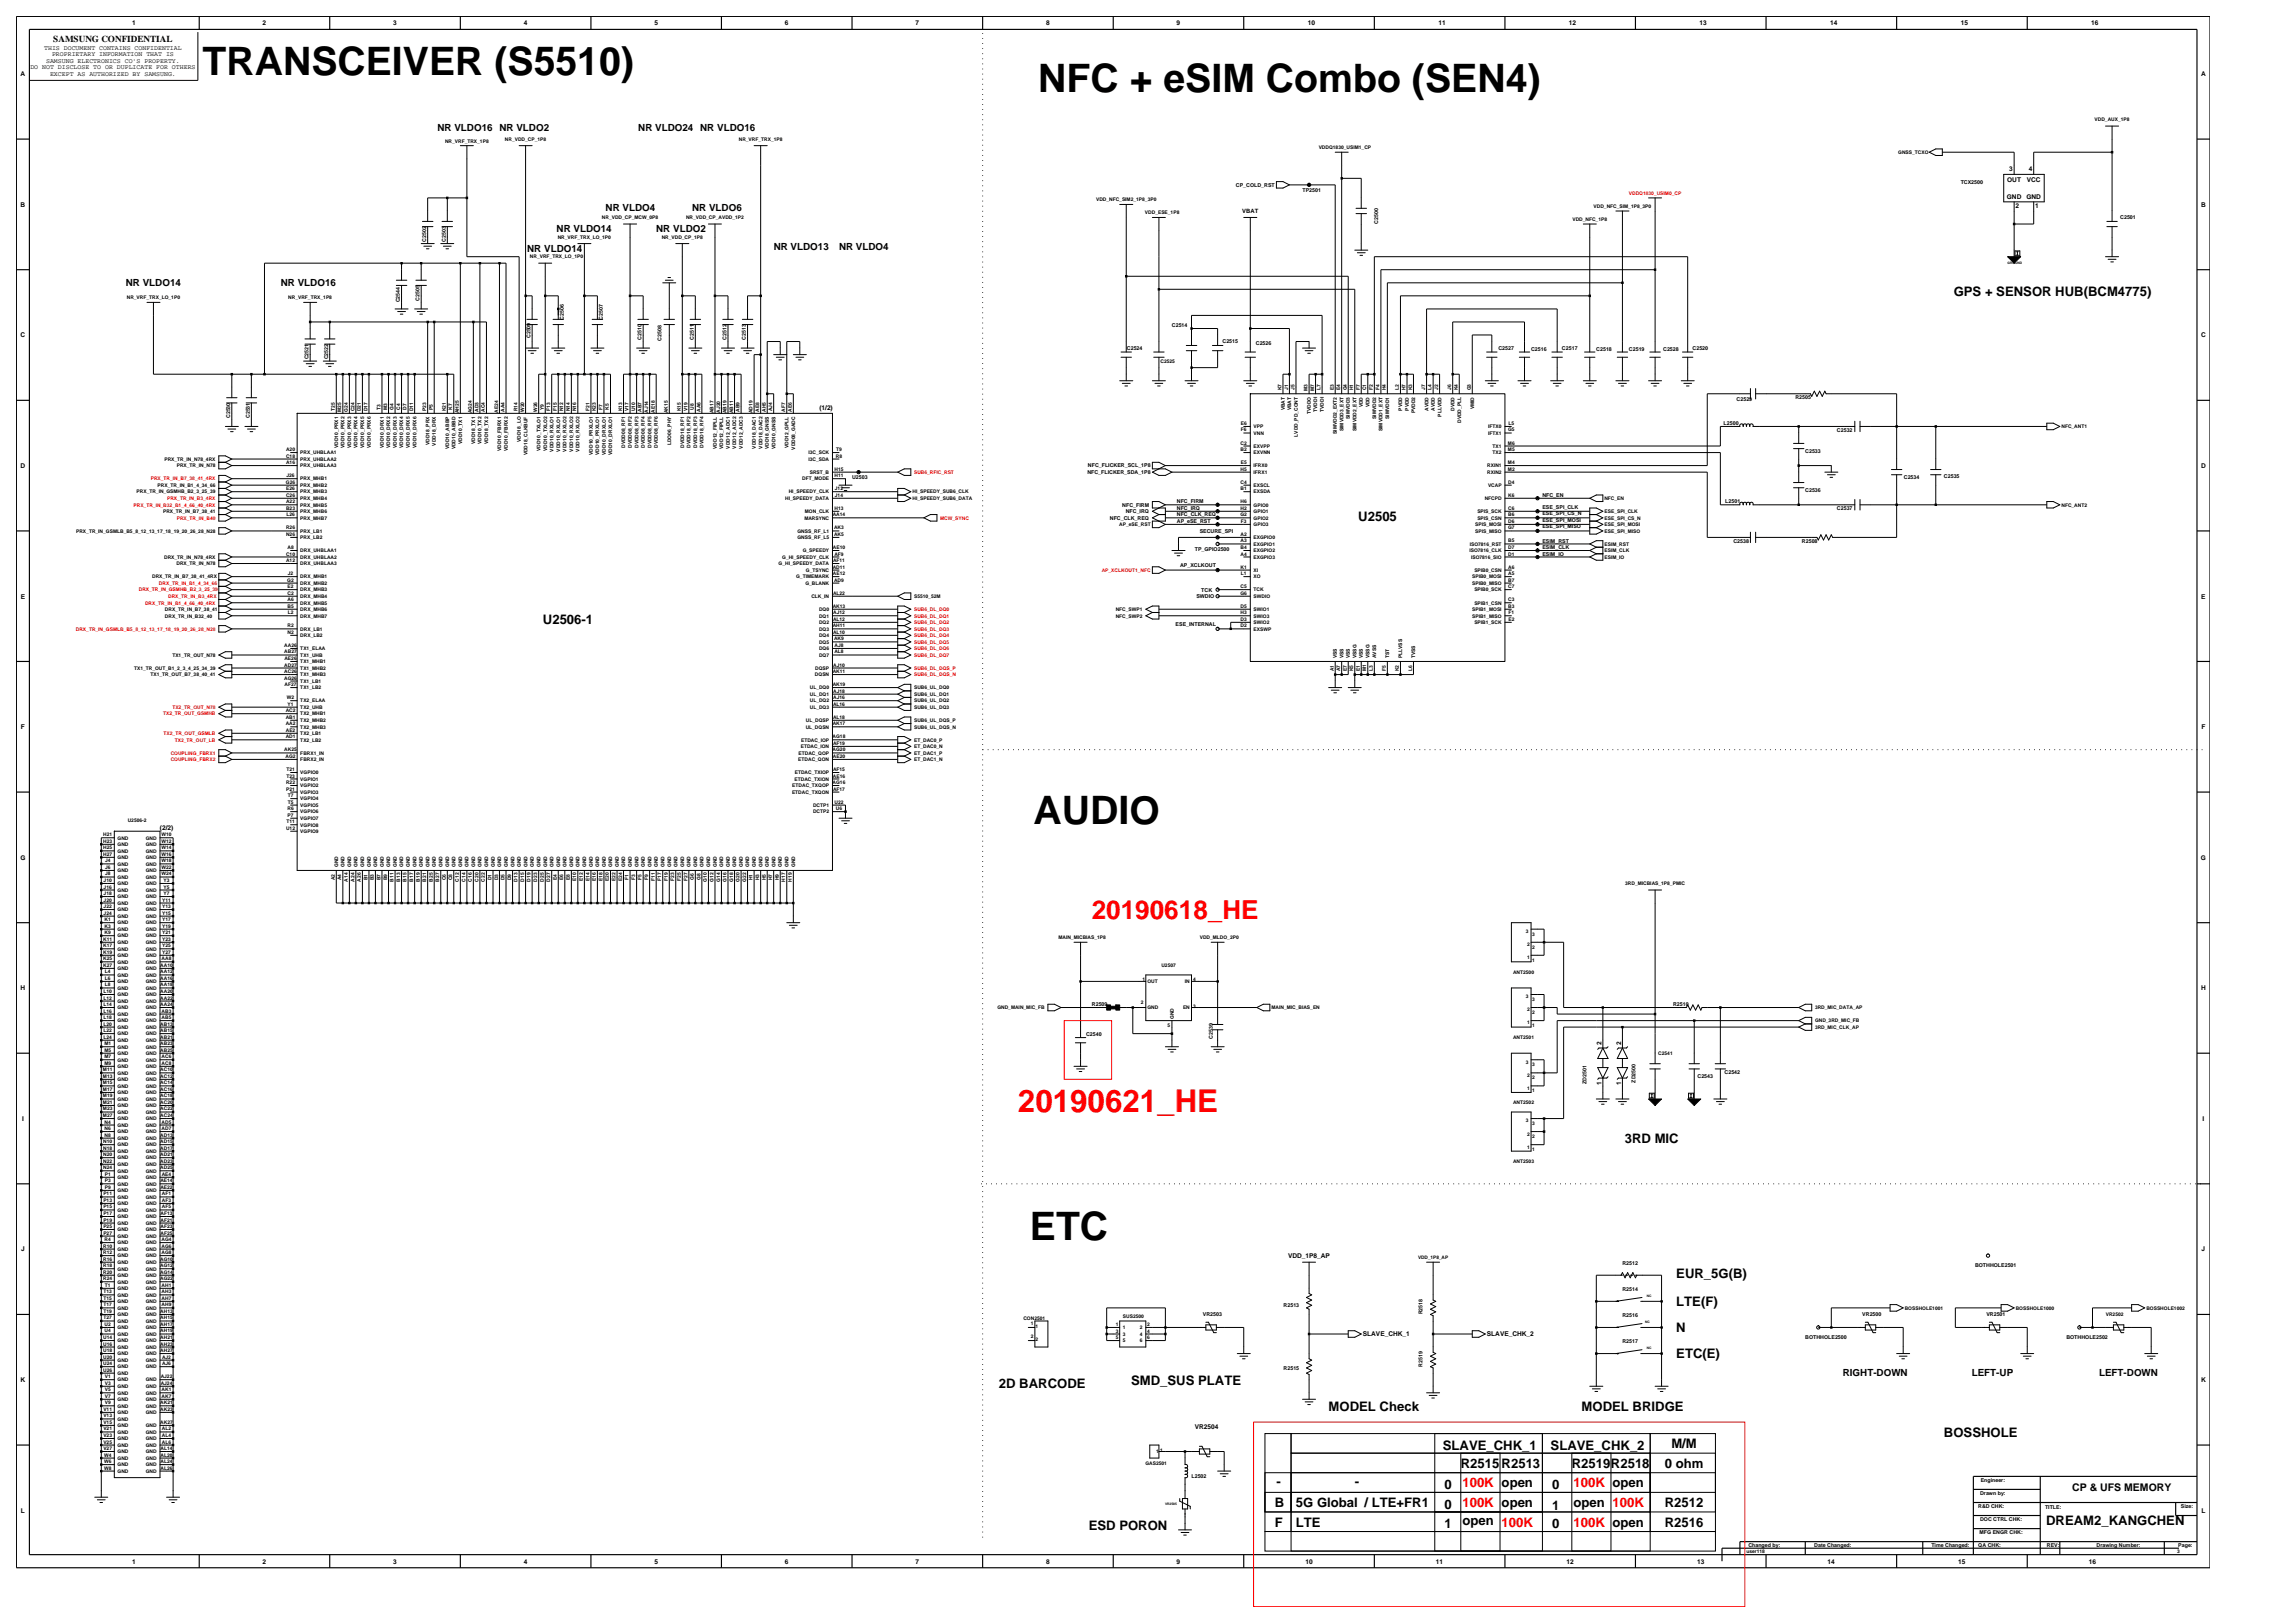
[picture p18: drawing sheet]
<svg xmlns="http://www.w3.org/2000/svg" width="420mm" height="297mm" viewBox="0 0 420 297" stroke-linecap="round" stroke-linejoin="round" font-family="sans-serif">
<defs><g id="words">
<g font-size="7.2">
<text x="37" y="13.8">TRANSCEIVER (S5510)</text>
<text x="190" y="16.8">NFC + eSIM Combo (SEN4)</text>
<text x="189.2" y="150.8">AUDIO</text>
<text x="188.5" y="227">ETC</text>
</g>
<text font-size="5.7" fill="#f00" x="186.3" y="203.4">20190621_HE</text>
<text font-size="4.8" fill="#f00" x="199.8" y="168.2">20190618_HE</text>
<g font-size="2.4">
<text x="357.5" y="54.1">GPS + SENSOR HUB(BCM4775)</text>
<text x="248.6" y="95.3">U2505</text>
<text x="99.4" y="114.1">U2506-1</text>
<text x="297.4" y="209.1">3RD MIC</text>
<text x="306.8" y="233.9">EUR_5G(B)</text>
<text x="306.8" y="239">LTE(F)</text>
<text x="306.8" y="243.8">N</text>
<text x="306.8" y="248.6">ETC(E)</text>
<text x="182.8" y="254">2D BARCODE</text>
<text x="207" y="253.4">SMD_SUS PLATE</text>
<text x="243.2" y="258.1">MODEL Check</text>
<text x="289.5" y="258.1">MODEL BRIDGE</text>
<text x="355.8" y="262.9">BOSSHOLE</text>
<text x="264.1" y="265.3">SLAVE_CHK_1</text>
<text x="267.3" y="268.6">R2515</text>
<text x="274.8" y="268.6">R2513</text>
<text x="283.8" y="265.3">SLAVE_CHK_2</text>
<text x="287.7" y="268.6">R2519R2518</text>
<text x="304.7" y="268.6">0 ohm</text>
<text x="305.9" y="265">M/M</text>
<text x="233.3" y="275.8">B</text>
<text x="233.6" y="271.9">-</text>
<text x="237.2" y="275.8">5G Global / LTE+FR1</text>
<text x="247.9" y="271.9">-</text>
<text x="264.4" y="272.5">0</text>
<text x="274.8" y="275.8">open</text>
<text x="274.8" y="272.2">open</text>
<text x="284.1" y="272.5">0</text>
<text x="288" y="275.8">open</text>
<text x="295.1" y="272.2">open</text>
<text x="304.7" y="275.8">R2512</text>
<text x="199.2" y="279.9">ESD PORON</text>
<text x="233.3" y="279.3">F</text>
<text x="237.2" y="279.3">LTE</text>
<text x="264.4" y="276.1">0</text>
<text x="264.4" y="279.6">1</text>
<text x="267.6" y="279">open</text>
<text x="284.1" y="279.6">0</text>
<text x="284.1" y="276.4">1</text>
<text x="295.1" y="279.3">open</text>
<text x="304.7" y="279.3">R2516</text>
<text x="374.5" y="279">DREAM2_KANGCHEN</text>
</g>
<g font-size="2.4" fill="#f00">
<text x="267.6" y="272.2">100K</text>
<text x="267.6" y="275.8">100K</text>
<text x="288" y="272.2">100K</text>
<text x="295.1" y="275.8">100K</text>
<text x="274.8" y="279.3">100K</text>
<text x="288" y="279.3">100K</text>
</g>
<text font-size="1.9" x="379.2" y="272.9">CP &amp; UFS MEMORY</text>
<g font-size="1.8">
<text x="80.1" y="24">NR VLDO16 NR VLDO2</text>
<text x="116.8" y="24">NR VLDO24 NR VLDO16</text>
<text x="110.8" y="38.6">NR VLDO4</text>
<text x="126.7" y="38.6">NR VLDO6</text>
<text x="96.5" y="46.1">NR VLDO14</text>
<text x="101.9" y="42.5">NR VLDO14</text>
<text x="120.1" y="42.5">NR VLDO2</text>
<text x="141.6" y="45.8">NR VLDO13</text>
<text x="153.5" y="45.8">NR VLDO4</text>
<text x="23" y="52.3">NR VLDO14</text>
<text x="51.4" y="52.3">NR VLDO16</text>
<text x="337.2" y="251.9">RIGHT-DOWN</text>
<text x="360.8" y="251.9">LEFT-UP</text>
<text x="384.1" y="251.9">LEFT-DOWN</text>
</g>
<text font-size="1.7" x="9.8" y="7.6">SAMSUNG CONFIDENTIAL</text>
<g font-size="1.2">
<text x="24.2" y="4.6">1</text>
<text x="48.1" y="4.6">2</text>
<text x="72" y="4.6">3</text>
<text x="95.9" y="4.6">4</text>
<text x="119.8" y="4.6">5</text>
<text x="143.7" y="4.6">6</text>
<text x="167.5" y="4.6">7</text>
<text x="191.4" y="4.6">8</text>
<text x="215.3" y="4.6">9</text>
<text x="239.3" y="4.6">10</text>
<text x="263.2" y="4.6">11</text>
<text x="287.1" y="4.6">12</text>
<text x="311" y="4.6">13</text>
<text x="334.9" y="4.6">14</text>
<text x="358.8" y="4.6">15</text>
<text x="382.7" y="4.6">16</text>
<text x="8.1" y="9.1">THIS DOCUMENT CONTAINS CONFIDENTIAL</text>
<text x="8.4" y="11.5">SAMSUNG ELECTRONICS CO'S PROPERTY.</text>
<text x="9.5" y="10.3">PROPRIETARY INFORMATION THAT IS</text>
<text x="3.8" y="13.9">A</text>
<text x="5.6" y="12.6">DO NOT DISCLOSE TO OR DUPLICATE FOR OTHERS</text>
<text x="9.2" y="13.8">EXCEPT AS AUTHORIZED BY SAMSUNG.</text>
<text x="402.8" y="13.9">A</text>
<text x="367.3" y="33.2">OUT</text>
<text x="367.7" y="31.3">3</text>
<text x="370.9" y="33.2">VCC</text>
<text x="371.3" y="31.3">4</text>
<text x="3.8" y="37.8">B</text>
<text x="367.3" y="36.5">GND</text>
<text x="368.8" y="38">2</text>
<text x="370.8" y="36.5">GND</text>
<text x="372.4" y="38">1</text>
<text x="402.8" y="37.8">B</text>
<text x="3.8" y="61.7">C</text>
<text x="402.8" y="61.7">C</text>
<text x="149.9" y="75">(1/2)</text>
<text x="3.8" y="85.6">D</text>
<text x="402.8" y="85.6">D</text>
<text x="3.8" y="109.5">E</text>
<text x="402.8" y="109.5">E</text>
<text x="3.8" y="133.4">F</text>
<text x="402.9" y="133.4">F</text>
<text x="29.3" y="151.8">(2/2)</text>
<text x="3.7" y="157.3">G</text>
<text x="402.8" y="157.3">G</text>
<text x="3.8" y="181.2">H</text>
<text x="402.8" y="181.2">H</text>
<text x="293.1" y="191.2" transform="rotate(-90 293.1 191.2)">2</text>
<text x="296.7" y="191.2" transform="rotate(-90 296.7 191.2)">2</text>
<text x="293.1" y="198.5" transform="rotate(-90 293.1 198.5)">1</text>
<text x="296.7" y="198.5" transform="rotate(-90 296.7 198.5)">1</text>
<text x="4" y="205.1">I</text>
<text x="403.1" y="205.1">I</text>
<text x="3.9" y="229">J</text>
<text x="235.7" y="230.2">VDD_1P8_AP</text>
<text x="402.9" y="229">J</text>
<text x="249.4" y="244.5">SLAVE_CHK_1</text>
<text x="272.1" y="244.5">SLAVE_CHK_2</text>
<text x="3.8" y="252.9">K</text>
<text x="402.8" y="252.9">K</text>
<text x="218.7" y="261.4">VR2504</text>
<text x="3.8" y="276.8">L</text>
<text x="402.9" y="276.8">L</text>
<text x="24.2" y="286.1">1</text>
<text x="48.1" y="286.1">2</text>
<text x="72" y="286.1">3</text>
<text x="95.9" y="286.1">4</text>
<text x="119.8" y="286.1">5</text>
<text x="143.7" y="286.1">6</text>
<text x="167.5" y="286.1">7</text>
<text x="191.4" y="286.1">8</text>
<text x="215.3" y="286.1">9</text>
<text x="238.9" y="286.1">10</text>
<text x="262.8" y="286.1">11</text>
<text x="286.7" y="286.1">12</text>
<text x="310.6" y="286.1">13</text>
<text x="334.5" y="286.1">14</text>
<text x="358.4" y="286.1">15</text>
<text x="382.3" y="286.1">16</text>
</g>
<text font-size="1.1" x="227.3" y="39">VBAT</text>
<g font-size="1">
<text x="226.2" y="34.2">CP_COLD_RST</text>
<text x="238.4" y="35.1">TP2501</text>
<text x="358.8" y="33.6">TCX2500</text>
<text x="252.2" y="41" transform="rotate(-90 252.2 41)">C2500</text>
<text x="388" y="40.1">C2501</text>
<text x="78" y="44.3" transform="rotate(-90 78 44.3)">C2502</text>
<text x="81.6" y="44.3" transform="rotate(-90 81.6 44.3)">C2503</text>
<text x="73.2" y="55.3" transform="rotate(-90 73.2 55.3)">C2544</text>
<text x="76.8" y="55" transform="rotate(-90 76.8 55)">C2505</text>
<text x="103.2" y="58.5" transform="rotate(-90 103.2 58.5)">C2506</text>
<text x="110.3" y="58.5" transform="rotate(-90 110.3 58.5)">C2507</text>
<text x="214.5" y="59.8">C2514</text>
<text x="56.5" y="65.8" transform="rotate(-90 56.5 65.8)">C2521</text>
<text x="60" y="65.8" transform="rotate(-90 60 65.8)">C2522</text>
<text x="97.1" y="61.9" transform="rotate(-90 97.1 61.9)">C2509</text>
<text x="117.4" y="62.2" transform="rotate(-90 117.4 62.2)">C2510</text>
<text x="121.1" y="62.4" transform="rotate(-90 121.1 62.4)">C2508</text>
<text x="127" y="62.2" transform="rotate(-90 127 62.2)">C2511</text>
<text x="132.9" y="62.2" transform="rotate(-90 132.9 62.2)">C2512</text>
<text x="136.5" y="62.2" transform="rotate(-90 136.5 62.2)">C2513</text>
<text x="206.2" y="64">C2524</text>
<text x="223.7" y="62.8">C2515</text>
<text x="229.8" y="63.1">C2526</text>
<text x="274.2" y="64">C2527</text>
<text x="280.2" y="64.3">C2516</text>
<text x="285.9" y="64">C2517</text>
<text x="292.1" y="64.3">C2518</text>
<text x="298.1" y="64.3">C2519</text>
<text x="304.4" y="64.3">C2528</text>
<text x="309.8" y="64">C2520</text>
<text x="42.1" y="76.5" transform="rotate(-90 42.1 76.5)">C2530</text>
<text x="45.7" y="76.5" transform="rotate(-90 45.7 76.5)">C2531</text>
<text x="315.4" y="77.7">L2500</text>
<text x="317.8" y="73.4">C2529</text>
<text x="328.6" y="73.1">R2505</text>
<text x="330.4" y="82.9">C2533</text>
<text x="336.2" y="79">C2532</text>
<text x="155.9" y="87.6">U2503</text>
<text x="199" y="86.7">NFC_FLICKER_SDA_1P8</text>
<text x="199.1" y="85.5">NFC_FLICKER_SCL_1P8</text>
<text x="348.4" y="87.6">C2534</text>
<text x="355.8" y="87.4">C2535</text>
<text x="203.1" y="95.1">NFC_CLK_REQ</text>
<text x="205.4" y="92.7">NFC_FIRM</text>
<text x="206" y="93.9">NFC_IRQ</text>
<text x="215.4" y="93.3">NFC_IRQ</text>
<text x="215.4" y="95.7">AP_eSE_RST</text>
<text x="215.4" y="92.1">NFC_FIRM</text>
<text x="215.4" y="94.5">NFC_CLK_REQ</text>
<text x="282.3" y="95.5">ESE_SPI_MOSI</text>
<text x="282.3" y="90.9">NFC_EN</text>
<text x="282.3" y="94.3">ESE_SPI_CS_N</text>
<text x="282.3" y="93.1">ESE_SPI_CLK</text>
<text x="315.7" y="92.1">L2501</text>
<text x="330.4" y="90.1">C2536</text>
<text x="336.2" y="93.4">C2537</text>
<text x="218.7" y="100.8">TP_GPIO2500</text>
<text x="219.6" y="97.5">SECURE_SPI</text>
<text x="282.3" y="101.7">ESIM_IO</text>
<text x="282.3" y="99.3">ESIM_RST</text>
<text x="282.3" y="96.7">ESE_SPI_MISO</text>
<text x="282.3" y="100.5">ESIM_CLK</text>
<text x="317.2" y="99.3">C2538</text>
<text x="329.8" y="99.3">R2508</text>
<text x="216" y="103.8">AP_XCLKOUT</text>
<text x="219" y="109.4">SWDIO</text>
<text x="219.9" y="108.2">TCK</text>
<text x="215.1" y="114.5">ESE_INTERNAL</text>
<text x="199.8" y="184.1">R2509</text>
<text x="306.2" y="184.1">R2510</text>
<text x="198.8" y="189.5">C2540</text>
<text x="222" y="190" transform="rotate(-90 222 190)">C2539</text>
<text x="310.7" y="197.2">C2543</text>
<text x="315.6" y="196.5">C2542</text>
<text x="290.3" y="198.4" transform="rotate(-90 290.3 198.4)">ZD2501</text>
<text x="299.3" y="198.1" transform="rotate(-90 299.3 198.1)">ZD2500</text>
<text x="296.9" y="231.4">R2512</text>
<text x="361.4" y="231.9">BOTHHOLE2501</text>
<text x="234.9" y="239.1">R2513</text>
<text x="296.9" y="236.2">R2514</text>
<text x="220.2" y="240.8">VR2503</text>
<text x="260.3" y="240.5" transform="rotate(-90 260.3 240.5)">R2518</text>
<text x="296.9" y="245.8">R2517</text>
<text x="296.9" y="241">R2516</text>
<text x="330.4" y="245.1">BOTHHOLE2500</text>
<text x="340.8" y="240.8">VR2500</text>
<text x="363.5" y="240.8">VR2501</text>
<text x="378.2" y="245.1">BOTHHOLE2502</text>
<text x="234.9" y="250.8">R2515</text>
<text x="260.3" y="250.1" transform="rotate(-90 260.3 250.1)">R2519</text>
<text x="218.1" y="270.5">L2502</text>
<text x="362" y="275.9">R&amp;D CHK:</text>
<text x="362.4" y="273.5">Drawn by:</text>
<text x="362.5" y="271.1">Engineer:</text>
<text x="399.1" y="275.9">Size:</text>
<text x="362.3" y="280.6">MFG ENGR CHK:</text>
<text x="362.4" y="278.3">DOC CTRL CHK:</text>
<text x="374.3" y="276.2">TITLE:</text>
<text x="320" y="283">Changed by:</text>
<text x="332" y="283">Date Changed:</text>
<text x="353.5" y="283">Time Changed:</text>
<text x="362" y="283">QA CHK:</text>
<text x="374.6" y="283">REV:</text>
<text x="383.7" y="283">Drawing Number:</text>
<text x="398.6" y="283">Page:</text>
</g>
<g font-size=".9">
<text x="383.3" y="22.2">VDD_AUX_1P8</text>
<text x="81.4" y="26.1">NR_VRF_TRX_1P8</text>
<text x="92.4" y="25.8">NR_VDD_CP_1P8</text>
<text x="135.2" y="25.8">NR_VRF_TRX_1P8</text>
<text x="241.3" y="27.3">VDDQ1830_USIM1_CP</text>
<text x="347.4" y="28.2">GNSS_TCXO</text>
<text x="110.2" y="40.1">NR_VDD_CP_MCW_0P8</text>
<text x="125.5" y="40.1">NR_VDD_CP_AVDD_1P2</text>
<text x="200.6" y="36.8">VDD_NFC_SIM2_1P8_3P0</text>
<text x="209.5" y="39.2">VDD_ESE_1P8</text>
<text x="287.8" y="40.4">VDD_NFC_1P8</text>
<text x="291.6" y="38">VDD_NFC_SIM_1P8_3P0</text>
<text x="97" y="47.3">NR_VRF_TRX_LO_1P0</text>
<text x="102.1" y="43.7">NR_VRF_TRX_LO_1P0</text>
<text x="121.1" y="43.7">NR_VDD_CP_1P8</text>
<text x="23.2" y="54.8">NR_VRF_TRX_LO_1P0</text>
<text x="52.8" y="54.8">NR_VRF_TRX_1P8</text>
<text x="212.4" y="66.4">C2525</text>
<text x="234.5" y="71.4" transform="rotate(-90 234.5 71.4)">K7</text>
<text x="235.7" y="71.4" transform="rotate(-90 235.7 71.4)">J1</text>
<text x="236.9" y="71.4" transform="rotate(-90 236.9 71.4)">J5</text>
<text x="239.3" y="71.5" transform="rotate(-90 239.3 71.5)">M3</text>
<text x="240.5" y="71.5" transform="rotate(-90 240.5 71.5)">M7</text>
<text x="241.7" y="71.4" transform="rotate(-90 241.7 71.4)">L7</text>
<text x="244.1" y="71.4" transform="rotate(-90 244.1 71.4)">E3</text>
<text x="245.3" y="71.4" transform="rotate(-90 245.3 71.4)">E4</text>
<text x="246.5" y="71.5" transform="rotate(-90 246.5 71.5)">G4</text>
<text x="247.7" y="71.4" transform="rotate(-90 247.7 71.4)">H1</text>
<text x="248.9" y="71.4" transform="rotate(-90 248.9 71.4)">F7</text>
<text x="250" y="71.4" transform="rotate(-90 250 71.4)">C1</text>
<text x="251.2" y="71.4" transform="rotate(-90 251.2 71.4)">F2</text>
<text x="252.4" y="71.4" transform="rotate(-90 252.4 71.4)">F4</text>
<text x="253.6" y="71.4" transform="rotate(-90 253.6 71.4)">H4</text>
<text x="256" y="71.4" transform="rotate(-90 256 71.4)">L2</text>
<text x="257.2" y="71.4" transform="rotate(-90 257.2 71.4)">H7</text>
<text x="258.4" y="71.4" transform="rotate(-90 258.4 71.4)">K3</text>
<text x="260.8" y="71.4" transform="rotate(-90 260.8 71.4)">J7</text>
<text x="262" y="71.4" transform="rotate(-90 262 71.4)">L4</text>
<text x="263.2" y="71.4" transform="rotate(-90 263.2 71.4)">J2</text>
<text x="265.6" y="71.4" transform="rotate(-90 265.6 71.4)">J6</text>
<text x="266.8" y="71.4" transform="rotate(-90 266.8 71.4)">K4</text>
<text x="269.2" y="71.5" transform="rotate(-90 269.2 71.5)">G3</text>
<text x="61.3" y="75.2" transform="rotate(-90 61.3 75.2)">T25</text>
<text x="62.5" y="75.3" transform="rotate(-90 62.5 75.3)">M25</text>
<text x="63.7" y="75.3" transform="rotate(-90 63.7 75.3)">G24</text>
<text x="64.8" y="75.3" transform="rotate(-90 64.8 75.3)">C24</text>
<text x="66" y="75.3" transform="rotate(-90 66 75.3)">D21</text>
<text x="67.2" y="75.3" transform="rotate(-90 67.2 75.3)">D17</text>
<text x="69.6" y="75" transform="rotate(-90 69.6 75)">T3</text>
<text x="70.8" y="75.1" transform="rotate(-90 70.8 75.1)">M3</text>
<text x="72" y="75.1" transform="rotate(-90 72 75.1)">G4</text>
<text x="73.2" y="75" transform="rotate(-90 73.2 75)">C4</text>
<text x="74.4" y="75" transform="rotate(-90 74.4 75)">D7</text>
<text x="75.6" y="75.3" transform="rotate(-90 75.6 75.3)">D11</text>
<text x="78" y="75.3" transform="rotate(-90 78 75.3)">P23</text>
<text x="79.2" y="75" transform="rotate(-90 79.2 75)">P5</text>
<text x="81.6" y="75.3" transform="rotate(-90 81.6 75.3)">K21</text>
<text x="82.8" y="75" transform="rotate(-90 82.8 75)">K7</text>
<text x="84" y="75.6" transform="rotate(-90 84 75.6)">AH25</text>
<text x="86.4" y="75.6" transform="rotate(-90 86.4 75.6)">AG24</text>
<text x="87.5" y="75.4" transform="rotate(-90 87.5 75.4)">AD3</text>
<text x="88.7" y="75.4" transform="rotate(-90 88.7 75.4)">AC4</text>
<text x="91.1" y="75.6" transform="rotate(-90 91.1 75.6)">AE24</text>
<text x="92.3" y="75.4" transform="rotate(-90 92.3 75.4)">AA4</text>
<text x="94.7" y="75.3" transform="rotate(-90 94.7 75.3)">R14</text>
<text x="95.9" y="75.4" transform="rotate(-90 95.9 75.4)">W20</text>
<text x="98.3" y="75.4" transform="rotate(-90 98.3 75.4)">W26</text>
<text x="99.5" y="75" transform="rotate(-90 99.5 75)">Y9</text>
<text x="100.7" y="75.2" transform="rotate(-90 100.7 75.2)">F13</text>
<text x="101.9" y="75.2" transform="rotate(-90 101.9 75.2)">F15</text>
<text x="103.1" y="75.3" transform="rotate(-90 103.1 75.3)">N12</text>
<text x="104.3" y="75.3" transform="rotate(-90 104.3 75.3)">N14</text>
<text x="105.5" y="75.3" transform="rotate(-90 105.5 75.3)">N16</text>
<text x="107.9" y="75.2" transform="rotate(-90 107.9 75.2)">F21</text>
<text x="109.1" y="75.3" transform="rotate(-90 109.1 75.3)">K23</text>
<text x="110.2" y="75" transform="rotate(-90 110.2 75)">F7</text>
<text x="111.4" y="75" transform="rotate(-90 111.4 75)">K5</text>
<text x="113.8" y="75.3" transform="rotate(-90 113.8 75.3)">K13</text>
<text x="115" y="75.3" transform="rotate(-90 115 75.3)">V17</text>
<text x="116.2" y="75.3" transform="rotate(-90 116.2 75.3)">U10</text>
<text x="117.4" y="75.4" transform="rotate(-90 117.4 75.4)">AB7</text>
<text x="118.6" y="75.5" transform="rotate(-90 118.6 75.5)">AJ14</text>
<text x="119.8" y="75.6" transform="rotate(-90 119.8 75.6)">AE18</text>
<text x="122.2" y="75.6" transform="rotate(-90 122.2 75.6)">AK15</text>
<text x="124.6" y="75.3" transform="rotate(-90 124.6 75.3)">K15</text>
<text x="125.8" y="75.3" transform="rotate(-90 125.8 75.3)">V19</text>
<text x="127" y="75" transform="rotate(-90 127 75)">U8</text>
<text x="128.2" y="75.4" transform="rotate(-90 128.2 75.4)">AA6</text>
<text x="130.6" y="75.6" transform="rotate(-90 130.6 75.6)">AB17</text>
<text x="131.8" y="75.5" transform="rotate(-90 131.8 75.5)">AJ20</text>
<text x="132.9" y="75.6" transform="rotate(-90 132.9 75.6)">AB19</text>
<text x="134.1" y="75.6" transform="rotate(-90 134.1 75.6)">AB11</text>
<text x="135.3" y="75.4" transform="rotate(-90 135.3 75.4)">AB9</text>
<text x="137.7" y="75.6" transform="rotate(-90 137.7 75.6)">AD19</text>
<text x="138.9" y="75.3" transform="rotate(-90 138.9 75.3)">AE8</text>
<text x="140.1" y="75.4" transform="rotate(-90 140.1 75.4)">AH5</text>
<text x="141.3" y="75.3" transform="rotate(-90 141.3 75.3)">AJ4</text>
<text x="143.7" y="75.3" transform="rotate(-90 143.7 75.3)">AF7</text>
<text x="144.9" y="75.3" transform="rotate(-90 144.9 75.3)">AE6</text>
<text x="227.1" y="77.8">E6</text>
<text x="235.1" y="75.1" transform="rotate(-90 235.1 75.1)">VBAT</text>
<text x="236.3" y="75.1" transform="rotate(-90 236.3 75.1)">VBAT</text>
<text x="239.9" y="75.8" transform="rotate(-90 239.9 75.8)">TVDDO</text>
<text x="241.1" y="75.4" transform="rotate(-90 241.1 75.4)">TVDDI</text>
<text x="242.3" y="75.4" transform="rotate(-90 242.3 75.4)">TVDDI</text>
<text x="247.1" y="76.7" transform="rotate(-90 247.1 76.7)">SIMVDD3</text>
<text x="249.4" y="74.6" transform="rotate(-90 249.4 74.6)">VDD</text>
<text x="250.6" y="74.6" transform="rotate(-90 250.6 74.6)">VDD</text>
<text x="251.8" y="76.7" transform="rotate(-90 251.8 76.7)">SIMVDD2</text>
<text x="254.2" y="76.7" transform="rotate(-90 254.2 76.7)">SIMVDD1</text>
<text x="256.6" y="75.2" transform="rotate(-90 256.6 75.2)">PVDD</text>
<text x="257.8" y="75.2" transform="rotate(-90 257.8 75.2)">PVDD</text>
<text x="259" y="75.7" transform="rotate(-90 259 75.7)">PVDD2</text>
<text x="261.4" y="75.2" transform="rotate(-90 261.4 75.2)">AVDD</text>
<text x="262.6" y="75.2" transform="rotate(-90 262.6 75.2)">AVDD</text>
<text x="263.8" y="76.3" transform="rotate(-90 263.8 76.3)">PLLVDD</text>
<text x="266.2" y="75.2" transform="rotate(-90 266.2 75.2)">DVDD</text>
<text x="267.4" y="77.4" transform="rotate(-90 267.4 77.4)">DVDD_PLL</text>
<text x="269.8" y="74.9" transform="rotate(-90 269.8 74.9)">VMID</text>
<text x="276.1" y="77.8">L5</text>
<text x="52.4" y="83.7">C18</text>
<text x="52.4" y="82.5">A20</text>
<text x="55" y="83.1">PRX_UHBLAA1</text>
<text x="61.9" y="82" transform="rotate(-90 61.9 82)">VDD10_PRX1</text>
<text x="63.1" y="82" transform="rotate(-90 63.1 82)">VDD10_PRX2</text>
<text x="64.3" y="82" transform="rotate(-90 64.3 82)">VDD10_PRX3</text>
<text x="65.4" y="82" transform="rotate(-90 65.4 82)">VDD10_PRX4</text>
<text x="66.6" y="82" transform="rotate(-90 66.6 82)">VDD10_PRX5</text>
<text x="67.8" y="82" transform="rotate(-90 67.8 82)">VDD10_PRX6</text>
<text x="70.2" y="82" transform="rotate(-90 70.2 82)">VDD10_DRX1</text>
<text x="71.4" y="82" transform="rotate(-90 71.4 82)">VDD10_DRX2</text>
<text x="72.6" y="82" transform="rotate(-90 72.6 82)">VDD10_DRX3</text>
<text x="73.8" y="82" transform="rotate(-90 73.8 82)">VDD10_DRX4</text>
<text x="75" y="82" transform="rotate(-90 75 82)">VDD10_DRX5</text>
<text x="76.2" y="82" transform="rotate(-90 76.2 82)">VDD10_DRX6</text>
<text x="78.6" y="81.5" transform="rotate(-90 78.6 81.5)">VDD18_PRX</text>
<text x="79.8" y="81.5" transform="rotate(-90 79.8 81.5)">VDD18_DRX</text>
<text x="82.2" y="82.2" transform="rotate(-90 82.2 82.2)">VDD10_ABBP</text>
<text x="83.4" y="82.2" transform="rotate(-90 83.4 82.2)">VDD10_ABBD</text>
<text x="84.6" y="81.3" transform="rotate(-90 84.6 81.3)">VDD10_TX1</text>
<text x="86.9" y="81.3" transform="rotate(-90 86.9 81.3)">VDD18_TX1</text>
<text x="88.1" y="81.3" transform="rotate(-90 88.1 81.3)">VDD10_TX2</text>
<text x="89.3" y="81.3" transform="rotate(-90 89.3 81.3)">VDD18_TX2</text>
<text x="91.7" y="82.6" transform="rotate(-90 91.7 82.6)">VDD10_FBRX1</text>
<text x="92.9" y="82.6" transform="rotate(-90 92.9 82.6)">VDD10_FBRX2</text>
<text x="95.3" y="80.9" transform="rotate(-90 95.3 80.9)">VDD18_LO</text>
<text x="96.5" y="83.3" transform="rotate(-90 96.5 83.3)">VDD18_CLKBUF</text>
<text x="98.9" y="82.5" transform="rotate(-90 98.9 82.5)">VDD10_TXLO1</text>
<text x="100.1" y="82.5" transform="rotate(-90 100.1 82.5)">VDD10_TXLO2</text>
<text x="101.3" y="82.6" transform="rotate(-90 101.3 82.6)">VDD10_RXLO1</text>
<text x="102.5" y="82.6" transform="rotate(-90 102.5 82.6)">VDD10_RXLO1</text>
<text x="103.7" y="82.6" transform="rotate(-90 103.7 82.6)">VDD10_RXLO2</text>
<text x="104.9" y="82.6" transform="rotate(-90 104.9 82.6)">VDD10_RXLO2</text>
<text x="106.1" y="82.6" transform="rotate(-90 106.1 82.6)">VDD10_RXLO2</text>
<text x="108.5" y="83.2" transform="rotate(-90 108.5 83.2)">VDD10_PRXLO1</text>
<text x="109.6" y="83.2" transform="rotate(-90 109.6 83.2)">VDD10_PRXLO1</text>
<text x="110.8" y="83.3" transform="rotate(-90 110.8 83.3)">VDD10_DRXLO1</text>
<text x="112" y="83.3" transform="rotate(-90 112 83.3)">VDD10_DRXLO1</text>
<text x="114.4" y="82" transform="rotate(-90 114.4 82)">DVDD08_RF1</text>
<text x="115.6" y="82" transform="rotate(-90 115.6 82)">DVDD08_RF2</text>
<text x="116.8" y="82" transform="rotate(-90 116.8 82)">DVDD08_RF3</text>
<text x="118" y="82" transform="rotate(-90 118 82)">DVDD08_RF4</text>
<text x="119.2" y="82" transform="rotate(-90 119.2 82)">DVDD08_RF5</text>
<text x="120.4" y="82" transform="rotate(-90 120.4 82)">DVDD08_RF6</text>
<text x="122.8" y="81.5" transform="rotate(-90 122.8 81.5)">LDO06_PHY</text>
<text x="125.2" y="82" transform="rotate(-90 125.2 82)">DVDD18_RF1</text>
<text x="126.4" y="82" transform="rotate(-90 126.4 82)">DVDD18_RF2</text>
<text x="127.6" y="82" transform="rotate(-90 127.6 82)">DVDD18_RF3</text>
<text x="128.8" y="82" transform="rotate(-90 128.8 82)">DVDD18_RF4</text>
<text x="131.2" y="82.1" transform="rotate(-90 131.2 82.1)">VDD12_FIPLL</text>
<text x="132.4" y="82.1" transform="rotate(-90 132.4 82.1)">VDD12_FIPLL</text>
<text x="133.5" y="82.1" transform="rotate(-90 133.5 82.1)">VDD12_ADC1</text>
<text x="134.7" y="82.1" transform="rotate(-90 134.7 82.1)">VDD12_ADC2</text>
<text x="135.9" y="82.1" transform="rotate(-90 135.9 82.1)">VDD12_ADC3</text>
<text x="138.3" y="82.1" transform="rotate(-90 138.3 82.1)">VDD18_DAC1</text>
<text x="139.5" y="82.1" transform="rotate(-90 139.5 82.1)">VDD18_DAC2</text>
<text x="140.7" y="82.2" transform="rotate(-90 140.7 82.2)">VDD18_GNSS</text>
<text x="141.9" y="82.2" transform="rotate(-90 141.9 82.2)">VDD10_GNSS</text>
<text x="144.3" y="82" transform="rotate(-90 144.3 82)">VDD12_GPLL</text>
<text x="145.5" y="82.3" transform="rotate(-90 145.5 82.3)">VDD08_GADC</text>
<text x="147.9" y="83.1">I3C_SCK</text>
<text x="153" y="83.7">R8</text>
<text x="153" y="82.5">T9</text>
<text x="227" y="81.3">C2</text>
<text x="227" y="82.5">B2</text>
<text x="227.1" y="79">F6</text>
<text x="229.4" y="79.6">VNN</text>
<text x="229.4" y="78.4">VPP</text>
<text x="229.4" y="81.9">EXVPP</text>
<text x="229.4" y="83.1">EXVNN</text>
<text x="237.5" y="79.9" transform="rotate(-90 237.5 79.9)">LVDD_PD_CONT</text>
<text x="244.7" y="79.4" transform="rotate(-90 244.7 79.4)">SIMVDD2_EXT2</text>
<text x="245.9" y="78.9" transform="rotate(-90 245.9 78.9)">SIMVDD3_EXT</text>
<text x="248.3" y="78.9" transform="rotate(-90 248.3 78.9)">SIMVDD2_EXT</text>
<text x="253" y="78.9" transform="rotate(-90 253 78.9)">SIMVDD1_EXT</text>
<text x="272.4" y="78.4">IFTX0</text>
<text x="272.4" y="79.6">IFTX1</text>
<text x="273.2" y="81.9">TX1</text>
<text x="273.2" y="83.1">TX2</text>
<text x="276" y="81.3">M6</text>
<text x="276" y="82.5">M5</text>
<text x="276" y="79">G5</text>
<text x="377.3" y="78.4">NFC_ANT1</text>
<text x="28.8" y="89.1">PRX_TR_IN_B1_4_34_66</text>
<text x="30.1" y="84.3">PRX_TR_IN_N78_4RX</text>
<text x="32.3" y="85.5">PRX_TR_IN_N78</text>
<text x="52.3" y="88.5">G26</text>
<text x="52.4" y="84.9">A16</text>
<text x="52.4" y="89.7">E26</text>
<text x="52.4" y="87.3">J26</text>
<text x="55" y="87.9">PRX_MHB1</text>
<text x="55" y="89.1">PRX_MHB2</text>
<text x="55" y="84.3">PRX_UHBLAA2</text>
<text x="55" y="85.5">PRX_UHBLAA3</text>
<text x="146.8" y="87.9">DFT_MODE</text>
<text x="147.9" y="84.3">I3C_SDA</text>
<text x="148.2" y="86.7">SRST_B</text>
<text x="152.7" y="87.3">H11</text>
<text x="152.7" y="86.1">H15</text>
<text x="152.8" y="89.7">J12</text>
<text x="227" y="86.1">H5</text>
<text x="227" y="88.5">C4</text>
<text x="227" y="89.7">B1</text>
<text x="227.1" y="84.9">E5</text>
<text x="229.4" y="86.7">IFRX1</text>
<text x="229.4" y="85.5">IFRX0</text>
<text x="229.4" y="89.1">EXSCL</text>
<text x="272.2" y="86.7">RXIN2</text>
<text x="272.2" y="85.5">RXIN1</text>
<text x="272.3" y="89.1">VCAP</text>
<text x="276" y="86.1">M2</text>
<text x="276" y="84.9">M4</text>
<text x="276" y="88.5">D4</text>
<text x="25" y="90.3">PRX_TR_IN_GSMHB_B2_3_25_39</text>
<text x="29.8" y="93.9">PRX_TR_IN_B7_38_41</text>
<text x="52.4" y="90.9">C26</text>
<text x="52.4" y="93.3">B23</text>
<text x="52.4" y="92.1">A22</text>
<text x="52.4" y="94.5">L26</text>
<text x="55" y="95.1">PRX_MHB7</text>
<text x="55" y="90.3">PRX_MHB3</text>
<text x="55" y="91.5">PRX_MHB4</text>
<text x="55" y="93.9">PRX_MHB6</text>
<text x="55" y="92.7">PRX_MHB5</text>
<text x="143.7" y="91.5">HI_SPEEDY_DATA</text>
<text x="144.3" y="90.3">HI_SPEEDY_CLK</text>
<text x="147.2" y="95.1">MARSYNC</text>
<text x="147.3" y="93.9">MON_CLK</text>
<text x="152.4" y="94.5">AA14</text>
<text x="152.7" y="93.3">H13</text>
<text x="152.8" y="90.9">J14</text>
<text x="167" y="90.3">HI_SPEEDY_SUB6_CLK</text>
<text x="167" y="91.5">HI_SPEEDY_SUB6_DATA</text>
<text x="227" y="94.5">G2</text>
<text x="227" y="93.3">H2</text>
<text x="227" y="92.1">H6</text>
<text x="227.1" y="95.7">F3</text>
<text x="229.4" y="93.9">GPIO1</text>
<text x="229.4" y="92.7">GPIO0</text>
<text x="229.4" y="95.1">GPIO2</text>
<text x="229.4" y="90.3">EXSDA</text>
<text x="270.4" y="93.9">SPIS_SCK</text>
<text x="270.4" y="95.1">SPIS_CSN</text>
<text x="271.7" y="91.5">NFCPD</text>
<text x="276" y="90.9">K6</text>
<text x="276" y="95.7">D6</text>
<text x="276" y="93.3">C6</text>
<text x="276" y="94.5">B6</text>
<text x="293.6" y="91.5">NFC_EN</text>
<text x="293.6" y="95.1">ESE_SPI_CS_N</text>
<text x="293.6" y="93.9">ESE_SPI_CLK</text>
<text x="377.3" y="92.7">NFC_ANT2</text>
<text x="13.9" y="97.5">PRX_TR_IN_GSMLB_B5_8_12_13_17_18_19_20_26_28_N28</text>
<text x="52.4" y="96.9">R26</text>
<text x="52.4" y="98.1">N26</text>
<text x="52.4" y="101.7">C10</text>
<text x="52.6" y="100.5">A8</text>
<text x="55" y="97.5">PRX_LB1</text>
<text x="55" y="98.7">PRX_LB2</text>
<text x="55" y="101.1">DRX_UHBLAA1</text>
<text x="145.9" y="97.5">GNSS_RF_L1</text>
<text x="145.9" y="98.7">GNSS_RF_L5</text>
<text x="146.9" y="101.1">G_SPEEDY</text>
<text x="152.4" y="100.5">AE10</text>
<text x="152.6" y="96.9">AK3</text>
<text x="152.6" y="98.1">AK5</text>
<text x="152.7" y="101.7">AF9</text>
<text x="204.8" y="96.3">AP_eSE_RST</text>
<text x="227" y="100.5">B4</text>
<text x="227" y="98.1">A2</text>
<text x="227" y="99.3">A3</text>
<text x="227" y="101.7">A4</text>
<text x="229.4" y="96.3">GPIO3</text>
<text x="229.4" y="101.1">EXGPIO2</text>
<text x="229.4" y="98.7">EXGPIO0</text>
<text x="229.4" y="99.9">EXGPIO1</text>
<text x="268.9" y="101.1">ISO7816_CLK</text>
<text x="269" y="99.9">ISO7816_RST</text>
<text x="270" y="97.5">SPIS_MISO</text>
<text x="270" y="96.3">SPIS_MOSI</text>
<text x="276" y="96.9">G7</text>
<text x="276" y="100.5">D7</text>
<text x="276" y="101.7">D1</text>
<text x="276" y="99.3">B5</text>
<text x="293.6" y="99.9">ESIM_RST</text>
<text x="293.6" y="96.3">ESE_SPI_MOSI</text>
<text x="293.6" y="101.1">ESIM_CLK</text>
<text x="293.6" y="97.5">ESE_SPI_MISO</text>
<text x="27.8" y="105.8">DRX_TR_IN_B7_38_41_4RX</text>
<text x="30" y="102.2">DRX_TR_IN_N78_4RX</text>
<text x="32.3" y="103.4">DRX_TR_IN_N78</text>
<text x="52.4" y="102.8">A12</text>
<text x="52.6" y="106.4">G2</text>
<text x="52.6" y="107.6">E2</text>
<text x="52.7" y="105.2">J2</text>
<text x="55" y="105.8">DRX_MHB1</text>
<text x="55" y="107">DRX_MHB2</text>
<text x="55" y="102.2">DRX_UHBLAA2</text>
<text x="55" y="103.4">DRX_UHBLAA3</text>
<text x="142.5" y="103.4">G_HI_SPEEDY_DATA</text>
<text x="143.1" y="102.2">G_HI_SPEEDY_CLK</text>
<text x="145.7" y="105.8">G_TIMEMARK</text>
<text x="147.4" y="107">G_BLANK</text>
<text x="147.5" y="104.6">G_TSYNC</text>
<text x="152.4" y="104">AD11</text>
<text x="152.4" y="105.2">AE12</text>
<text x="152.4" y="102.8">AF11</text>
<text x="152.6" y="106.4">AD9</text>
<text x="227" y="104">K1</text>
<text x="227" y="107.6">C5</text>
<text x="227.1" y="105.2">L1</text>
<text x="229.4" y="105.8">XO</text>
<text x="229.4" y="104.6">XI</text>
<text x="229.4" y="102.2">EXGPIO3</text>
<text x="269.2" y="102.2">ISO7816_SIO</text>
<text x="269.4" y="107">SPIB0_MISO</text>
<text x="269.4" y="105.8">SPIB0_MOSI</text>
<text x="269.8" y="104.6">SPIB0_CSN</text>
<text x="276" y="107.6">C7</text>
<text x="276" y="106.4">B7</text>
<text x="276" y="105.2">A5</text>
<text x="276" y="104">A6</text>
<text x="293.6" y="102.2">ESIM_IO</text>
<text x="30.2" y="113">DRX_TR_IN_B32_40</text>
<text x="30.2" y="111.8">DRX_TR_IN_B7_38_41</text>
<text x="52.6" y="108.8">C2</text>
<text x="52.6" y="111.2">B5</text>
<text x="52.6" y="110">A6</text>
<text x="52.7" y="112.4">L2</text>
<text x="55" y="113">DRX_MHB7</text>
<text x="55" y="108.2">DRX_MHB3</text>
<text x="55" y="109.4">DRX_MHB4</text>
<text x="55" y="111.8">DRX_MHB6</text>
<text x="55" y="110.6">DRX_MHB5</text>
<text x="148.5" y="109.4">CLK_IN</text>
<text x="149.9" y="111.8">DQ0</text>
<text x="149.9" y="113">DQ1</text>
<text x="152.4" y="111.2">AK13</text>
<text x="152.4" y="113.6">AL12</text>
<text x="152.4" y="108.8">AL22</text>
<text x="152.5" y="112.4">AJ12</text>
<text x="167.3" y="109.4">S5510_52M</text>
<text x="204.2" y="111.8">NFC_SWP1</text>
<text x="204.2" y="113">NFC_SWP2</text>
<text x="227" y="108.8">G6</text>
<text x="227" y="112.4">H3</text>
<text x="227" y="113.6">D3</text>
<text x="227" y="111.2">D5</text>
<text x="229.4" y="113">SWIO3</text>
<text x="229.4" y="109.4">SWDIO</text>
<text x="229.4" y="111.8">SWIO1</text>
<text x="229.4" y="108.2">TCK</text>
<text x="269.4" y="113">SPIB1_MISO</text>
<text x="269.4" y="111.8">SPIB1_MOSI</text>
<text x="269.8" y="110.6">SPIB1_CSN</text>
<text x="269.8" y="108.2">SPIB0_SCK</text>
<text x="276" y="110">C3</text>
<text x="276" y="111.2">B3</text>
<text x="276" y="113.6">E2</text>
<text x="276.1" y="112.4">F1</text>
<text x="52" y="119.6">AB27</text>
<text x="52" y="118.4">AA26</text>
<text x="52.6" y="114.8">R2</text>
<text x="52.6" y="116">N2</text>
<text x="55" y="115.4">DRX_LB1</text>
<text x="55" y="116.6">DRX_LB2</text>
<text x="55" y="119">TX1_ELAA</text>
<text x="149.9" y="116.6">DQ4</text>
<text x="149.9" y="114.2">DQ2</text>
<text x="149.9" y="117.8">DQ5</text>
<text x="149.9" y="119">DQ6</text>
<text x="149.9" y="115.4">DQ3</text>
<text x="152.4" y="114.8">AH11</text>
<text x="152.4" y="116">AL10</text>
<text x="152.6" y="117.2">AK9</text>
<text x="152.7" y="119.6">AL8</text>
<text x="152.7" y="118.4">AJ8</text>
<text x="227" y="114.8">D2</text>
<text x="229.4" y="114.2">SWIO2</text>
<text x="229.4" y="115.4">EXSWP</text>
<text x="269.8" y="114.2">SPIB1_SCK</text>
<text x="24.5" y="122.6">TX1_TR_OUT_B1_2_3_4_25_34_39</text>
<text x="27.5" y="123.8">TX1_TR_OUT_B7_38_40_41</text>
<text x="31.5" y="120.2">TX1_TR_OUT_N78</text>
<text x="52" y="124.4">AG26</text>
<text x="52" y="122">AD27</text>
<text x="52" y="123.2">AC26</text>
<text x="52.1" y="120.8">AE26</text>
<text x="52.1" y="125.5">AF27</text>
<text x="55" y="124.9">TX1_LB1</text>
<text x="55" y="121.4">TX1_MHB1</text>
<text x="55" y="122.6">TX1_MHB2</text>
<text x="55" y="120.2">TX1_UHB</text>
<text x="55" y="123.8">TX1_MHB3</text>
<text x="149.1" y="123.8">DQSN</text>
<text x="149.2" y="122.6">DQSP</text>
<text x="149.9" y="120.2">DQ7</text>
<text x="152.4" y="123.2">AK11</text>
<text x="152.4" y="125.5">AK19</text>
<text x="152.5" y="122">AJ10</text>
<text x="244.1" y="122.8" transform="rotate(-90 244.1 122.8)">A1</text>
<text x="244.7" y="120.4" transform="rotate(-90 244.7 120.4)">VSS</text>
<text x="245.3" y="122.8" transform="rotate(-90 245.3 122.8)">A7</text>
<text x="245.9" y="120.4" transform="rotate(-90 245.9 120.4)">VSS</text>
<text x="246.5" y="122.8" transform="rotate(-90 246.5 122.8)">E7</text>
<text x="247.1" y="120.4" transform="rotate(-90 247.1 120.4)">VSS</text>
<text x="247.7" y="122.8" transform="rotate(-90 247.7 122.8)">K5</text>
<text x="248.3" y="120.4" transform="rotate(-90 248.3 120.4)">VSSG</text>
<text x="248.9" y="122.8" transform="rotate(-90 248.9 122.8)">E1</text>
<text x="249.4" y="120.4" transform="rotate(-90 249.4 120.4)">VSS</text>
<text x="250" y="122.9" transform="rotate(-90 250 122.9)">M1</text>
<text x="250.6" y="120.4" transform="rotate(-90 250.6 120.4)">VSSG</text>
<text x="251.2" y="122.8" transform="rotate(-90 251.2 122.8)">L3</text>
<text x="251.8" y="120.4" transform="rotate(-90 251.8 120.4)">AVSS</text>
<text x="253.6" y="122.8" transform="rotate(-90 253.6 122.8)">F5</text>
<text x="254.2" y="120.4" transform="rotate(-90 254.2 120.4)">TST</text>
<text x="256" y="122.8" transform="rotate(-90 256 122.8)">K2</text>
<text x="256.6" y="120.4" transform="rotate(-90 256.6 120.4)">PLLVSS</text>
<text x="258.4" y="122.8" transform="rotate(-90 258.4 122.8)">L6</text>
<text x="259" y="120.4" transform="rotate(-90 259 120.4)">TVSS</text>
<text x="52.3" y="130.3">AC2</text>
<text x="52.3" y="131.5">AB1</text>
<text x="52.5" y="127.9">W2</text>
<text x="52.6" y="129.1">Y1</text>
<text x="55" y="129.7">TX2_UHB</text>
<text x="55" y="128.5">TX2_ELAA</text>
<text x="55" y="126.1">TX1_LB2</text>
<text x="55" y="130.9">TX2_MHB1</text>
<text x="148.2" y="129.7">UL_DQ3</text>
<text x="148.2" y="126.1">UL_DQ0</text>
<text x="148.2" y="128.5">UL_DQ2</text>
<text x="148.2" y="127.3">UL_DQ1</text>
<text x="152.4" y="129.1">AL16</text>
<text x="152.4" y="131.5">AL18</text>
<text x="152.5" y="127.9">AJ16</text>
<text x="152.5" y="126.7">AJ18</text>
<text x="167.3" y="129.7">SUB6_UL_DQ3</text>
<text x="167.3" y="128.5">SUB6_UL_DQ2</text>
<text x="167.3" y="127.3">SUB6_UL_DQ1</text>
<text x="167.3" y="126.1">SUB6_UL_DQ0</text>
<text x="52" y="137.5">AK25</text>
<text x="52.3" y="135.1">AD1</text>
<text x="52.3" y="132.7">AA2</text>
<text x="52.3" y="133.9">AE2</text>
<text x="55" y="134.5">TX2_LB1</text>
<text x="55" y="135.7">TX2_LB2</text>
<text x="55" y="133.3">TX2_MHB3</text>
<text x="55" y="132.1">TX2_MHB2</text>
<text x="146.5" y="136.9">ETDAC_ION</text>
<text x="146.6" y="135.7">ETDAC_IOP</text>
<text x="147.4" y="133.3">UL_DQSN</text>
<text x="147.5" y="132.1">UL_DQSP</text>
<text x="152.4" y="135.1">AG18</text>
<text x="152.4" y="137.5">AG20</text>
<text x="152.4" y="132.7">AK17</text>
<text x="152.4" y="136.3">AF19</text>
<text x="167.3" y="132.1">SUB6_UL_DQS_P</text>
<text x="167.3" y="133.3">SUB6_UL_DQS_N</text>
<text x="167.3" y="136.9">ET_DAC0_N</text>
<text x="167.3" y="135.7">ET_DAC0_P</text>
<text x="52.3" y="138.7">AG2</text>
<text x="52.4" y="143.5">R22</text>
<text x="52.4" y="141.1">T21</text>
<text x="52.4" y="142.3">T23</text>
<text x="55" y="142.9">VGPIO1</text>
<text x="55" y="141.7">VGPIO0</text>
<text x="55" y="138.1">FBRX1_IN</text>
<text x="55" y="139.3">FBRX2_IN</text>
<text x="145.4" y="142.9">ETDAC_TXION</text>
<text x="145.4" y="141.7">ETDAC_TXIOP</text>
<text x="146.1" y="139.3">ETDAC_QON</text>
<text x="146.1" y="138.1">ETDAC_QOP</text>
<text x="152.4" y="143.5">AG16</text>
<text x="152.4" y="142.3">AE16</text>
<text x="152.4" y="138.7">AE20</text>
<text x="152.4" y="141.1">AF15</text>
<text x="167.3" y="139.3">ET_DAC1_N</text>
<text x="167.3" y="138.1">ET_DAC1_P</text>
<text x="52.4" y="144.7">P21</text>
<text x="52.6" y="148.2">R6</text>
<text x="52.6" y="149.4">P7</text>
<text x="52.7" y="147.1">T5</text>
<text x="52.7" y="145.9">T7</text>
<text x="55" y="147.6">VGPIO5</text>
<text x="55" y="146.5">VGPIO4</text>
<text x="55" y="144.1">VGPIO2</text>
<text x="55" y="148.8">VGPIO6</text>
<text x="55" y="145.3">VGPIO3</text>
<text x="145" y="145.3">ETDAC_TXQON</text>
<text x="145" y="144.1">ETDAC_TXQOP</text>
<text x="148.8" y="147.6">DCTP1</text>
<text x="148.8" y="148.8">DCTP2</text>
<text x="152.4" y="144.7">AF17</text>
<text x="152.7" y="147.1">U22</text>
<text x="153" y="148.2">U6</text>
<text x="18.9" y="153">H21</text>
<text x="18.9" y="154.2">H23</text>
<text x="18.9" y="155.4">H25</text>
<text x="21.5" y="153.6">GND</text>
<text x="21.5" y="154.8">GND</text>
<text x="23.4" y="150.3">U2506-2</text>
<text x="26.7" y="153.6">GND</text>
<text x="26.7" y="154.8">GND</text>
<text x="29.6" y="153">W10</text>
<text x="29.6" y="154.2">W12</text>
<text x="29.6" y="155.4">W14</text>
<text x="52.4" y="151.8">U12</text>
<text x="52.4" y="150.6">T11</text>
<text x="55" y="152.4">VGPIO9</text>
<text x="55" y="151.2">VGPIO8</text>
<text x="55" y="150">VGPIO7</text>
<text x="18.9" y="156.6">H27</text>
<text x="19" y="161.4">J10</text>
<text x="19.2" y="159">J6</text>
<text x="19.2" y="160.2">J8</text>
<text x="19.2" y="157.8">J4</text>
<text x="21.5" y="159.6">GND</text>
<text x="21.5" y="160.8">GND</text>
<text x="21.5" y="157.2">GND</text>
<text x="21.5" y="162">GND</text>
<text x="21.5" y="158.4">GND</text>
<text x="21.5" y="156">GND</text>
<text x="26.7" y="162">GND</text>
<text x="26.7" y="158.4">GND</text>
<text x="26.7" y="159.6">GND</text>
<text x="26.7" y="160.8">GND</text>
<text x="26.7" y="156">GND</text>
<text x="26.7" y="157.2">GND</text>
<text x="29.6" y="157.8">W18</text>
<text x="29.6" y="159">W22</text>
<text x="29.6" y="160.2">W24</text>
<text x="29.6" y="156.6">W16</text>
<text x="29.9" y="161.4">Y3</text>
<text x="61.3" y="161.1" transform="rotate(-90 61.3 161.1)">A2</text>
<text x="61.9" y="158.7" transform="rotate(-90 61.9 158.7)">GND</text>
<text x="62.5" y="161.1" transform="rotate(-90 62.5 161.1)">A4</text>
<text x="63.1" y="158.7" transform="rotate(-90 63.1 158.7)">GND</text>
<text x="63.7" y="161.3" transform="rotate(-90 63.7 161.3)">A14</text>
<text x="64.3" y="158.7" transform="rotate(-90 64.3 158.7)">GND</text>
<text x="64.8" y="161.3" transform="rotate(-90 64.8 161.3)">A24</text>
<text x="65.4" y="158.7" transform="rotate(-90 65.4 158.7)">GND</text>
<text x="66" y="161.3" transform="rotate(-90 66 161.3)">A26</text>
<text x="66.6" y="158.7" transform="rotate(-90 66.6 158.7)">GND</text>
<text x="67.2" y="161.1" transform="rotate(-90 67.2 161.1)">B1</text>
<text x="67.8" y="158.7" transform="rotate(-90 67.8 158.7)">GND</text>
<text x="68.4" y="161.1" transform="rotate(-90 68.4 161.1)">B3</text>
<text x="69" y="158.7" transform="rotate(-90 69 158.7)">GND</text>
<text x="69.6" y="161.1" transform="rotate(-90 69.6 161.1)">B7</text>
<text x="70.2" y="158.7" transform="rotate(-90 70.2 158.7)">GND</text>
<text x="70.8" y="161.1" transform="rotate(-90 70.8 161.1)">B9</text>
<text x="71.4" y="158.7" transform="rotate(-90 71.4 158.7)">GND</text>
<text x="72" y="161.3" transform="rotate(-90 72 161.3)">B11</text>
<text x="72.6" y="158.7" transform="rotate(-90 72.6 158.7)">GND</text>
<text x="73.2" y="161.3" transform="rotate(-90 73.2 161.3)">B13</text>
<text x="73.8" y="158.7" transform="rotate(-90 73.8 158.7)">GND</text>
<text x="74.4" y="161.3" transform="rotate(-90 74.4 161.3)">B15</text>
<text x="75" y="158.7" transform="rotate(-90 75 158.7)">GND</text>
<text x="75.6" y="161.3" transform="rotate(-90 75.6 161.3)">B17</text>
<text x="76.2" y="158.7" transform="rotate(-90 76.2 158.7)">GND</text>
<text x="76.8" y="161.3" transform="rotate(-90 76.8 161.3)">B19</text>
<text x="77.4" y="158.7" transform="rotate(-90 77.4 158.7)">GND</text>
<text x="78" y="161.3" transform="rotate(-90 78 161.3)">B21</text>
<text x="78.6" y="158.7" transform="rotate(-90 78.6 158.7)">GND</text>
<text x="79.2" y="161.3" transform="rotate(-90 79.2 161.3)">B25</text>
<text x="79.8" y="158.7" transform="rotate(-90 79.8 158.7)">GND</text>
<text x="80.4" y="161.3" transform="rotate(-90 80.4 161.3)">B27</text>
<text x="81" y="158.7" transform="rotate(-90 81 158.7)">GND</text>
<text x="81.6" y="161.1" transform="rotate(-90 81.6 161.1)">C6</text>
<text x="82.2" y="158.7" transform="rotate(-90 82.2 158.7)">GND</text>
<text x="82.8" y="161.1" transform="rotate(-90 82.8 161.1)">C8</text>
<text x="83.4" y="158.7" transform="rotate(-90 83.4 158.7)">GND</text>
<text x="84" y="161.3" transform="rotate(-90 84 161.3)">C12</text>
<text x="84.6" y="158.7" transform="rotate(-90 84.6 158.7)">GND</text>
<text x="85.2" y="161.3" transform="rotate(-90 85.2 161.3)">C14</text>
<text x="85.8" y="158.7" transform="rotate(-90 85.8 158.7)">GND</text>
<text x="86.4" y="161.3" transform="rotate(-90 86.4 161.3)">C16</text>
<text x="86.9" y="158.7" transform="rotate(-90 86.9 158.7)">GND</text>
<text x="87.5" y="161.3" transform="rotate(-90 87.5 161.3)">C20</text>
<text x="88.1" y="158.7" transform="rotate(-90 88.1 158.7)">GND</text>
<text x="88.7" y="161.3" transform="rotate(-90 88.7 161.3)">C22</text>
<text x="89.3" y="158.7" transform="rotate(-90 89.3 158.7)">GND</text>
<text x="89.9" y="161.1" transform="rotate(-90 89.9 161.1)">D1</text>
<text x="90.5" y="158.7" transform="rotate(-90 90.5 158.7)">GND</text>
<text x="91.1" y="161.1" transform="rotate(-90 91.1 161.1)">D3</text>
<text x="91.7" y="158.7" transform="rotate(-90 91.7 158.7)">GND</text>
<text x="92.3" y="161.1" transform="rotate(-90 92.3 161.1)">D5</text>
<text x="92.9" y="158.7" transform="rotate(-90 92.9 158.7)">GND</text>
<text x="93.5" y="161.1" transform="rotate(-90 93.5 161.1)">D9</text>
<text x="94.1" y="158.7" transform="rotate(-90 94.1 158.7)">GND</text>
<text x="94.7" y="161.3" transform="rotate(-90 94.7 161.3)">D13</text>
<text x="95.3" y="158.7" transform="rotate(-90 95.3 158.7)">GND</text>
<text x="95.9" y="161.3" transform="rotate(-90 95.9 161.3)">D15</text>
<text x="96.5" y="158.7" transform="rotate(-90 96.5 158.7)">GND</text>
<text x="97.1" y="161.3" transform="rotate(-90 97.1 161.3)">D19</text>
<text x="97.7" y="158.7" transform="rotate(-90 97.7 158.7)">GND</text>
<text x="98.3" y="161.3" transform="rotate(-90 98.3 161.3)">D23</text>
<text x="98.9" y="158.7" transform="rotate(-90 98.9 158.7)">GND</text>
<text x="99.5" y="161.3" transform="rotate(-90 99.5 161.3)">D25</text>
<text x="100.1" y="158.7" transform="rotate(-90 100.1 158.7)">GND</text>
<text x="100.7" y="161.3" transform="rotate(-90 100.7 161.3)">D27</text>
<text x="101.3" y="158.7" transform="rotate(-90 101.3 158.7)">GND</text>
<text x="101.9" y="161" transform="rotate(-90 101.9 161)">E4</text>
<text x="102.5" y="158.7" transform="rotate(-90 102.5 158.7)">GND</text>
<text x="103.1" y="161" transform="rotate(-90 103.1 161)">E6</text>
<text x="103.7" y="158.7" transform="rotate(-90 103.7 158.7)">GND</text>
<text x="104.3" y="161" transform="rotate(-90 104.3 161)">E8</text>
<text x="104.9" y="158.7" transform="rotate(-90 104.9 158.7)">GND</text>
<text x="105.5" y="161.3" transform="rotate(-90 105.5 161.3)">E10</text>
<text x="106.1" y="158.7" transform="rotate(-90 106.1 158.7)">GND</text>
<text x="106.7" y="161.3" transform="rotate(-90 106.7 161.3)">E12</text>
<text x="107.3" y="158.7" transform="rotate(-90 107.3 158.7)">GND</text>
<text x="107.9" y="161.3" transform="rotate(-90 107.9 161.3)">E14</text>
<text x="108.5" y="158.7" transform="rotate(-90 108.5 158.7)">GND</text>
<text x="109.1" y="161.3" transform="rotate(-90 109.1 161.3)">E16</text>
<text x="109.6" y="158.7" transform="rotate(-90 109.6 158.7)">GND</text>
<text x="110.2" y="161.3" transform="rotate(-90 110.2 161.3)">E18</text>
<text x="110.8" y="158.7" transform="rotate(-90 110.8 158.7)">GND</text>
<text x="111.4" y="161.3" transform="rotate(-90 111.4 161.3)">E20</text>
<text x="112" y="158.7" transform="rotate(-90 112 158.7)">GND</text>
<text x="112.6" y="161.3" transform="rotate(-90 112.6 161.3)">E22</text>
<text x="113.2" y="158.7" transform="rotate(-90 113.2 158.7)">GND</text>
<text x="113.8" y="161.3" transform="rotate(-90 113.8 161.3)">E24</text>
<text x="114.4" y="158.7" transform="rotate(-90 114.4 158.7)">GND</text>
<text x="115" y="161" transform="rotate(-90 115 161)">F1</text>
<text x="115.6" y="158.7" transform="rotate(-90 115.6 158.7)">GND</text>
<text x="116.2" y="161" transform="rotate(-90 116.2 161)">F3</text>
<text x="116.8" y="158.7" transform="rotate(-90 116.8 158.7)">GND</text>
<text x="117.4" y="161" transform="rotate(-90 117.4 161)">F5</text>
<text x="118" y="158.7" transform="rotate(-90 118 158.7)">GND</text>
<text x="118.6" y="161" transform="rotate(-90 118.6 161)">F9</text>
<text x="119.2" y="158.7" transform="rotate(-90 119.2 158.7)">GND</text>
<text x="119.8" y="161.3" transform="rotate(-90 119.8 161.3)">F11</text>
<text x="120.4" y="158.7" transform="rotate(-90 120.4 158.7)">GND</text>
<text x="121" y="161.3" transform="rotate(-90 121 161.3)">F17</text>
<text x="121.6" y="158.7" transform="rotate(-90 121.6 158.7)">GND</text>
<text x="122.2" y="161.3" transform="rotate(-90 122.2 161.3)">F19</text>
<text x="122.8" y="158.7" transform="rotate(-90 122.8 158.7)">GND</text>
<text x="123.4" y="161.3" transform="rotate(-90 123.4 161.3)">F23</text>
<text x="124" y="158.7" transform="rotate(-90 124 158.7)">GND</text>
<text x="124.6" y="161.3" transform="rotate(-90 124.6 161.3)">F25</text>
<text x="125.2" y="158.7" transform="rotate(-90 125.2 158.7)">GND</text>
<text x="125.8" y="161.3" transform="rotate(-90 125.8 161.3)">F27</text>
<text x="126.4" y="158.7" transform="rotate(-90 126.4 158.7)">GND</text>
<text x="127" y="161.1" transform="rotate(-90 127 161.1)">G6</text>
<text x="127.6" y="158.7" transform="rotate(-90 127.6 158.7)">GND</text>
<text x="128.2" y="161.1" transform="rotate(-90 128.2 161.1)">G8</text>
<text x="128.8" y="158.7" transform="rotate(-90 128.8 158.7)">GND</text>
<text x="129.4" y="161.3" transform="rotate(-90 129.4 161.3)">G10</text>
<text x="130" y="158.7" transform="rotate(-90 130 158.7)">GND</text>
<text x="130.6" y="161.3" transform="rotate(-90 130.6 161.3)">G12</text>
<text x="131.2" y="158.7" transform="rotate(-90 131.2 158.7)">GND</text>
<text x="131.8" y="161.3" transform="rotate(-90 131.8 161.3)">G14</text>
<text x="132.4" y="158.7" transform="rotate(-90 132.4 158.7)">GND</text>
<text x="132.9" y="161.3" transform="rotate(-90 132.9 161.3)">G16</text>
<text x="133.5" y="158.7" transform="rotate(-90 133.5 158.7)">GND</text>
<text x="134.1" y="161.3" transform="rotate(-90 134.1 161.3)">G18</text>
<text x="134.7" y="158.7" transform="rotate(-90 134.7 158.7)">GND</text>
<text x="135.3" y="161.3" transform="rotate(-90 135.3 161.3)">G20</text>
<text x="135.9" y="158.7" transform="rotate(-90 135.9 158.7)">GND</text>
<text x="136.5" y="161.3" transform="rotate(-90 136.5 161.3)">G22</text>
<text x="137.1" y="158.7" transform="rotate(-90 137.1 158.7)">GND</text>
<text x="137.7" y="161.1" transform="rotate(-90 137.7 161.1)">H1</text>
<text x="138.3" y="158.7" transform="rotate(-90 138.3 158.7)">GND</text>
<text x="138.9" y="161.1" transform="rotate(-90 138.9 161.1)">H3</text>
<text x="139.5" y="158.7" transform="rotate(-90 139.5 158.7)">GND</text>
<text x="140.1" y="161.1" transform="rotate(-90 140.1 161.1)">H5</text>
<text x="140.7" y="158.7" transform="rotate(-90 140.7 158.7)">GND</text>
<text x="141.3" y="161.1" transform="rotate(-90 141.3 161.1)">H7</text>
<text x="141.9" y="158.7" transform="rotate(-90 141.9 158.7)">GND</text>
<text x="142.5" y="161.1" transform="rotate(-90 142.5 161.1)">H9</text>
<text x="143.1" y="158.7" transform="rotate(-90 143.1 158.7)">GND</text>
<text x="143.7" y="161.3" transform="rotate(-90 143.7 161.3)">H17</text>
<text x="144.3" y="158.7" transform="rotate(-90 144.3 158.7)">GND</text>
<text x="144.9" y="161.3" transform="rotate(-90 144.9 161.3)">H19</text>
<text x="145.5" y="158.7" transform="rotate(-90 145.5 158.7)">GND</text>
<text x="297.4" y="162">3RD_MICBIAS_1P8_PMIC</text>
<text x="19" y="162.6">J16</text>
<text x="19" y="163.8">J18</text>
<text x="19" y="165">J20</text>
<text x="19" y="166.2">J22</text>
<text x="19" y="167.4">J24</text>
<text x="21.5" y="163.2">GND</text>
<text x="21.5" y="164.4">GND</text>
<text x="21.5" y="165.6">GND</text>
<text x="21.5" y="166.8">GND</text>
<text x="21.5" y="168">GND</text>
<text x="26.7" y="163.2">GND</text>
<text x="26.7" y="164.4">GND</text>
<text x="26.7" y="168">GND</text>
<text x="26.7" y="165.6">GND</text>
<text x="26.7" y="166.8">GND</text>
<text x="29.7" y="167.4">Y15</text>
<text x="29.7" y="165">Y11</text>
<text x="29.7" y="166.2">Y13</text>
<text x="29.9" y="162.6">Y5</text>
<text x="29.9" y="163.8">Y7</text>
<text x="18.9" y="172.1">K11</text>
<text x="18.9" y="173.3">K17</text>
<text x="19.1" y="169.8">K3</text>
<text x="19.1" y="170.9">K9</text>
<text x="19.1" y="168.6">K1</text>
<text x="21.5" y="170.3">GND</text>
<text x="21.5" y="171.5">GND</text>
<text x="21.5" y="169.2">GND</text>
<text x="21.5" y="172.7">GND</text>
<text x="21.5" y="173.9">GND</text>
<text x="26.7" y="169.2">GND</text>
<text x="26.7" y="170.3">GND</text>
<text x="26.7" y="171.5">GND</text>
<text x="26.7" y="172.7">GND</text>
<text x="26.7" y="173.9">GND</text>
<text x="29.7" y="168.6">Y17</text>
<text x="29.7" y="169.8">Y19</text>
<text x="29.7" y="170.9">Y21</text>
<text x="29.7" y="172.1">Y23</text>
<text x="29.7" y="173.3">Y25</text>
<text x="193.7" y="171.8">MAIN_MICBIAS_1P8</text>
<text x="219.6" y="171.8">VDD_MLDO_2P0</text>
<text x="279.2" y="170.7">3</text>
<text x="279.5" y="173.1">2</text>
<text x="280.4" y="173.6">2</text>
<text x="280.4" y="171.2">3</text>
<text x="18.9" y="174.5">K19</text>
<text x="18.9" y="175.7">K25</text>
<text x="18.9" y="176.9">K27</text>
<text x="19.2" y="178.1">L4</text>
<text x="19.2" y="179.3">L6</text>
<text x="21.5" y="178.7">GND</text>
<text x="21.5" y="179.9">GND</text>
<text x="21.5" y="175.1">GND</text>
<text x="21.5" y="176.3">GND</text>
<text x="21.5" y="177.5">GND</text>
<text x="26.7" y="175.1">GND</text>
<text x="26.7" y="177.5">GND</text>
<text x="26.7" y="178.7">GND</text>
<text x="26.7" y="179.9">GND</text>
<text x="26.7" y="176.3">GND</text>
<text x="29.3" y="176.9">AA10</text>
<text x="29.3" y="178.1">AA12</text>
<text x="29.3" y="179.3">AA16</text>
<text x="29.6" y="175.7">AA8</text>
<text x="29.7" y="174.5">Y27</text>
<text x="209.1" y="179.6">1</text>
<text x="210" y="179.9">OUT</text>
<text x="212.5" y="176.9">U2507</text>
<text x="216.9" y="179.9">IN</text>
<text x="218.4" y="179.6">4</text>
<text x="276.9" y="178.1">ANT2500</text>
<text x="279.5" y="175.5">1</text>
<text x="280.4" y="176">1</text>
<text x="18.9" y="181.7">L10</text>
<text x="18.9" y="182.9">L12</text>
<text x="18.9" y="184.1">L14</text>
<text x="18.9" y="185.3">L16</text>
<text x="19.2" y="180.5">L8</text>
<text x="21.5" y="181.1">GND</text>
<text x="21.5" y="182.3">GND</text>
<text x="21.5" y="183.5">GND</text>
<text x="21.5" y="184.7">GND</text>
<text x="21.5" y="185.9">GND</text>
<text x="26.7" y="185.9">GND</text>
<text x="26.7" y="181.1">GND</text>
<text x="26.7" y="182.3">GND</text>
<text x="26.7" y="183.5">GND</text>
<text x="26.7" y="184.7">GND</text>
<text x="29.3" y="180.5">AA18</text>
<text x="29.3" y="181.7">AA20</text>
<text x="29.3" y="182.9">AA22</text>
<text x="29.3" y="184.1">AA24</text>
<text x="29.6" y="185.3">AB3</text>
<text x="182.5" y="184.7">GND_MAIN_MIC_FB</text>
<text x="208.8" y="183.8">2</text>
<text x="210" y="184.7">GND</text>
<text x="216.5" y="184.7">EN</text>
<text x="218.4" y="184.4">3</text>
<text x="232.7" y="184.7">MAIN_MIC_BIAS_EN</text>
<text x="279.2" y="182.7">3</text>
<text x="279.5" y="185.1">2</text>
<text x="280.4" y="185.6">2</text>
<text x="280.4" y="183.2">3</text>
<text x="332.2" y="184.7">3RD_MIC_DATA_AP</text>
<text x="18.9" y="188.9">L22</text>
<text x="18.9" y="190.1">L24</text>
<text x="18.9" y="186.5">L18</text>
<text x="18.9" y="187.7">L20</text>
<text x="19.1" y="191.3">M1</text>
<text x="21.5" y="189.5">GND</text>
<text x="21.5" y="190.7">GND</text>
<text x="21.5" y="191.9">GND</text>
<text x="21.5" y="187.1">GND</text>
<text x="21.5" y="188.3">GND</text>
<text x="26.7" y="188.3">GND</text>
<text x="26.7" y="189.5">GND</text>
<text x="26.7" y="190.7">GND</text>
<text x="26.7" y="191.9">GND</text>
<text x="26.7" y="187.1">GND</text>
<text x="29.3" y="187.7">AB13</text>
<text x="29.3" y="188.9">AB15</text>
<text x="29.3" y="190.1">AB21</text>
<text x="29.3" y="191.3">AB23</text>
<text x="29.6" y="186.5">AB5</text>
<text x="213.7" y="188">5</text>
<text x="214.8" y="186.5" transform="rotate(-90 214.8 186.5)">GND</text>
<text x="276.9" y="190.1">ANT2501</text>
<text x="279.5" y="187.5">1</text>
<text x="280.4" y="187.9">1</text>
<text x="332.2" y="188.3">3RD_MIC_CLK_AP</text>
<text x="332.2" y="187.1">GND_3RD_MIC_FB</text>
<text x="18.8" y="196">M11</text>
<text x="18.8" y="197.2">M13</text>
<text x="19.1" y="194.8">M9</text>
<text x="19.1" y="192.5">M5</text>
<text x="19.1" y="193.6">M7</text>
<text x="21.5" y="195.4">GND</text>
<text x="21.5" y="193">GND</text>
<text x="21.5" y="194.2">GND</text>
<text x="21.5" y="196.6">GND</text>
<text x="21.5" y="197.8">GND</text>
<text x="26.7" y="195.4">GND</text>
<text x="26.7" y="197.8">GND</text>
<text x="26.7" y="194.2">GND</text>
<text x="26.7" y="193">GND</text>
<text x="26.7" y="196.6">GND</text>
<text x="29.3" y="197.2">AC12</text>
<text x="29.3" y="192.5">AB25</text>
<text x="29.3" y="196">AC10</text>
<text x="29.6" y="194.8">AC8</text>
<text x="29.6" y="193.6">AC6</text>
<text x="279.2" y="194.6">3</text>
<text x="279.5" y="197">2</text>
<text x="280.4" y="197.5">2</text>
<text x="280.4" y="195.1">3</text>
<text x="303.5" y="193">C2541</text>
<text x="18.8" y="198.4">M15</text>
<text x="18.8" y="199.6">M17</text>
<text x="18.8" y="200.8">M19</text>
<text x="18.8" y="202">M21</text>
<text x="18.8" y="203.2">M23</text>
<text x="21.5" y="199">GND</text>
<text x="21.5" y="200.2">GND</text>
<text x="21.5" y="201.4">GND</text>
<text x="21.5" y="202.6">GND</text>
<text x="21.5" y="203.8">GND</text>
<text x="26.7" y="199">GND</text>
<text x="26.7" y="200.2">GND</text>
<text x="26.7" y="201.4">GND</text>
<text x="26.7" y="202.6">GND</text>
<text x="26.7" y="203.8">GND</text>
<text x="29.3" y="198.4">AC14</text>
<text x="29.3" y="199.6">AC16</text>
<text x="29.3" y="200.8">AC18</text>
<text x="29.3" y="202">AC20</text>
<text x="29.3" y="203.2">AC22</text>
<text x="276.9" y="202">ANT2502</text>
<text x="279.5" y="199.4">1</text>
<text x="280.4" y="199.9">1</text>
<text x="18.8" y="204.4">M27</text>
<text x="18.9" y="209.2">N10</text>
<text x="19.1" y="208">N8</text>
<text x="19.1" y="205.6">N4</text>
<text x="19.1" y="206.8">N6</text>
<text x="21.5" y="208.6">GND</text>
<text x="21.5" y="209.8">GND</text>
<text x="21.5" y="206.2">GND</text>
<text x="21.5" y="207.4">GND</text>
<text x="21.5" y="205">GND</text>
<text x="26.7" y="207.4">GND</text>
<text x="26.7" y="208.6">GND</text>
<text x="26.7" y="209.8">GND</text>
<text x="26.7" y="206.2">GND</text>
<text x="26.7" y="205">GND</text>
<text x="29.3" y="208">AD13</text>
<text x="29.3" y="209.2">AD15</text>
<text x="29.3" y="204.4">AC24</text>
<text x="29.6" y="206.8">AD7</text>
<text x="29.6" y="205.6">AD5</text>
<text x="279.2" y="205.4">3</text>
<text x="279.5" y="207.8">2</text>
<text x="280.4" y="208.3">2</text>
<text x="280.4" y="205.9">3</text>
<text x="18.9" y="210.4">N18</text>
<text x="18.9" y="211.6">N20</text>
<text x="18.9" y="212.8">N22</text>
<text x="18.9" y="214">N24</text>
<text x="19.2" y="215.1">P1</text>
<text x="21.5" y="215.7">GND</text>
<text x="21.5" y="211">GND</text>
<text x="21.5" y="212.2">GND</text>
<text x="21.5" y="213.4">GND</text>
<text x="21.5" y="214.6">GND</text>
<text x="26.7" y="215.7">GND</text>
<text x="26.7" y="211">GND</text>
<text x="26.7" y="212.2">GND</text>
<text x="26.7" y="213.4">GND</text>
<text x="26.7" y="214.6">GND</text>
<text x="29.3" y="210.4">AD17</text>
<text x="29.3" y="211.6">AD21</text>
<text x="29.3" y="212.8">AD23</text>
<text x="29.3" y="214">AD25</text>
<text x="29.6" y="215.1">AE4</text>
<text x="276.9" y="212.8">ANT2503</text>
<text x="279.5" y="210.2">1</text>
<text x="280.4" y="210.6">1</text>
<text x="18.9" y="218.7">P11</text>
<text x="18.9" y="219.9">P13</text>
<text x="18.9" y="221.1">P15</text>
<text x="19.2" y="216.3">P3</text>
<text x="19.2" y="217.5">P9</text>
<text x="21.5" y="216.9">GND</text>
<text x="21.5" y="218.1">GND</text>
<text x="21.5" y="219.3">GND</text>
<text x="21.5" y="220.5">GND</text>
<text x="21.5" y="221.7">GND</text>
<text x="26.7" y="220.5">GND</text>
<text x="26.7" y="221.7">GND</text>
<text x="26.7" y="216.9">GND</text>
<text x="26.7" y="218.1">GND</text>
<text x="26.7" y="219.3">GND</text>
<text x="29.4" y="216.3">AE14</text>
<text x="29.4" y="217.5">AE22</text>
<text x="29.6" y="219.9">AF3</text>
<text x="29.6" y="221.1">AF5</text>
<text x="29.6" y="218.7">AF1</text>
<text x="18.9" y="225.9">P27</text>
<text x="18.9" y="222.3">P17</text>
<text x="18.9" y="223.5">P19</text>
<text x="18.9" y="224.7">P25</text>
<text x="19.1" y="227.1">R4</text>
<text x="21.5" y="227.7">GND</text>
<text x="21.5" y="226.5">GND</text>
<text x="21.5" y="222.9">GND</text>
<text x="21.5" y="224.1">GND</text>
<text x="21.5" y="225.3">GND</text>
<text x="26.7" y="226.5">GND</text>
<text x="26.7" y="227.7">GND</text>
<text x="26.7" y="222.9">GND</text>
<text x="26.7" y="224.1">GND</text>
<text x="26.7" y="225.3">GND</text>
<text x="29.4" y="225.9">AF25</text>
<text x="29.4" y="222.3">AF13</text>
<text x="29.4" y="223.5">AF21</text>
<text x="29.4" y="224.7">AF23</text>
<text x="29.6" y="227.1">AG4</text>
<text x="18.9" y="228.3">R10</text>
<text x="18.9" y="229.5">R12</text>
<text x="18.9" y="230.7">R16</text>
<text x="18.9" y="231.9">R18</text>
<text x="18.9" y="233.1">R20</text>
<text x="21.5" y="228.9">GND</text>
<text x="21.5" y="230.1">GND</text>
<text x="21.5" y="231.3">GND</text>
<text x="21.5" y="232.5">GND</text>
<text x="21.5" y="233.7">GND</text>
<text x="26.7" y="228.9">GND</text>
<text x="26.7" y="230.1">GND</text>
<text x="26.7" y="231.3">GND</text>
<text x="26.7" y="232.5">GND</text>
<text x="26.7" y="233.7">GND</text>
<text x="29.3" y="230.7">AG10</text>
<text x="29.3" y="231.9">AG12</text>
<text x="29.3" y="233.1">AG14</text>
<text x="29.6" y="228.3">AG6</text>
<text x="29.6" y="229.5">AG8</text>
<text x="259.5" y="230.4">VDD_1P8_AP</text>
<text x="18.9" y="234.3">R24</text>
<text x="18.9" y="236.7">T13</text>
<text x="18.9" y="237.8">T15</text>
<text x="18.9" y="239">T17</text>
<text x="19.2" y="235.5">T1</text>
<text x="21.5" y="234.9">GND</text>
<text x="21.5" y="236.1">GND</text>
<text x="21.5" y="237.3">GND</text>
<text x="21.5" y="238.4">GND</text>
<text x="21.5" y="239.6">GND</text>
<text x="26.7" y="237.3">GND</text>
<text x="26.7" y="238.4">GND</text>
<text x="26.7" y="239.6">GND</text>
<text x="26.7" y="236.1">GND</text>
<text x="26.7" y="234.9">GND</text>
<text x="29.3" y="234.3">AG22</text>
<text x="29.6" y="236.7">AH3</text>
<text x="29.6" y="237.8">AH7</text>
<text x="29.6" y="239">AH9</text>
<text x="29.6" y="235.5">AH1</text>
<text x="348.6" y="239.6">BOSSHOLE1001</text>
<text x="368.9" y="239.6">BOSSHOLE1000</text>
<text x="392.8" y="239.6">BOSSHOLE1002</text>
<text x="18.9" y="245">U14</text>
<text x="18.9" y="240.2">T19</text>
<text x="18.9" y="241.4">T27</text>
<text x="19.1" y="242.6">U2</text>
<text x="19.1" y="243.8">U4</text>
<text x="21.5" y="245.6">GND</text>
<text x="21.5" y="243.2">GND</text>
<text x="21.5" y="244.4">GND</text>
<text x="21.5" y="240.8">GND</text>
<text x="21.5" y="242">GND</text>
<text x="26.7" y="240.8">GND</text>
<text x="26.7" y="242">GND</text>
<text x="26.7" y="243.2">GND</text>
<text x="26.7" y="244.4">GND</text>
<text x="26.7" y="245.6">GND</text>
<text x="29.3" y="240.2">AH13</text>
<text x="29.3" y="241.4">AH15</text>
<text x="29.3" y="242.6">AH17</text>
<text x="29.3" y="243.8">AH19</text>
<text x="29.3" y="245">AH21</text>
<text x="187.3" y="241.5">CON2501</text>
<text x="188.6" y="242.4">1</text>
<text x="188.6" y="244.8">2</text>
<text x="189.5" y="243">1</text>
<text x="189.5" y="245.4">2</text>
<text x="204.2" y="243.9">3</text>
<text x="204.2" y="245.1">5</text>
<text x="204.2" y="242.7">1</text>
<text x="205.5" y="244.4">3</text>
<text x="205.5" y="245.6">5</text>
<text x="205.5" y="241.1">SUS2500</text>
<text x="205.5" y="243.2">1</text>
<text x="208.6" y="244.4">4</text>
<text x="208.6" y="245.6">6</text>
<text x="208.6" y="243.2">2</text>
<text x="209.9" y="243.9">4</text>
<text x="209.9" y="245.1">6</text>
<text x="209.9" y="242.7">2</text>
<text x="385.4" y="240.9">VR2502</text>
<text x="18.9" y="246.2">U16</text>
<text x="18.9" y="247.4">U18</text>
<text x="18.9" y="248.6">U20</text>
<text x="18.9" y="249.8">U24</text>
<text x="18.9" y="251">U26</text>
<text x="21.5" y="246.8">GND</text>
<text x="21.5" y="248">GND</text>
<text x="21.5" y="249.2">GND</text>
<text x="21.5" y="250.4">GND</text>
<text x="21.5" y="251.6">GND</text>
<text x="26.7" y="246.8">GND</text>
<text x="26.7" y="248">GND</text>
<text x="26.7" y="249.2">GND</text>
<text x="26.7" y="250.4">GND</text>
<text x="29.3" y="246.2">AH23</text>
<text x="29.3" y="247.4">AH27</text>
<text x="29.7" y="249.8">AJ6</text>
<text x="29.7" y="248.6">AJ2</text>
<text x="19.2" y="253.4">V3</text>
<text x="19.2" y="254.6">V5</text>
<text x="19.2" y="255.8">V7</text>
<text x="19.2" y="257">V9</text>
<text x="19.2" y="252.2">V1</text>
<text x="21.5" y="254">GND</text>
<text x="21.5" y="255.2">GND</text>
<text x="21.5" y="256.4">GND</text>
<text x="21.5" y="257.6">GND</text>
<text x="21.5" y="252.8">GND</text>
<text x="26.7" y="255.2">GND</text>
<text x="26.7" y="257.6">GND</text>
<text x="26.7" y="256.4">GND</text>
<text x="26.7" y="252.8">GND</text>
<text x="26.7" y="254">GND</text>
<text x="29.3" y="257">AK21</text>
<text x="29.4" y="252.2">AJ22</text>
<text x="29.4" y="253.4">AJ24</text>
<text x="29.6" y="254.6">AK1</text>
<text x="29.6" y="255.8">AK7</text>
<text x="18.9" y="258.2">V11</text>
<text x="18.9" y="259.4">V13</text>
<text x="18.9" y="260.5">V15</text>
<text x="18.9" y="261.7">V21</text>
<text x="18.9" y="262.9">V23</text>
<text x="21.5" y="258.8">GND</text>
<text x="21.5" y="260">GND</text>
<text x="21.5" y="261.1">GND</text>
<text x="21.5" y="262.3">GND</text>
<text x="21.5" y="263.5">GND</text>
<text x="26.7" y="263.5">GND</text>
<text x="26.7" y="258.8">GND</text>
<text x="26.7" y="261.1">GND</text>
<text x="26.7" y="262.3">GND</text>
<text x="29.3" y="258.2">AK23</text>
<text x="29.3" y="260.5">AK27</text>
<text x="29.6" y="262.9">AL4</text>
<text x="29.6" y="261.7">AL2</text>
<text x="18.9" y="264.1">V25</text>
<text x="18.9" y="265.3">V27</text>
<text x="19" y="266.5">W4</text>
<text x="19" y="267.7">W6</text>
<text x="19" y="268.9">W8</text>
<text x="21.5" y="267.1">GND</text>
<text x="21.5" y="268.3">GND</text>
<text x="21.5" y="269.5">GND</text>
<text x="21.5" y="264.7">GND</text>
<text x="21.5" y="265.9">GND</text>
<text x="26.7" y="268.3">GND</text>
<text x="26.7" y="269.5">GND</text>
<text x="26.7" y="264.7">GND</text>
<text x="26.7" y="265.9">GND</text>
<text x="26.7" y="267.1">GND</text>
<text x="29.4" y="266.5">AL20</text>
<text x="29.4" y="267.7">AL24</text>
<text x="29.4" y="268.9">AL26</text>
<text x="29.4" y="265.3">AL14</text>
<text x="29.6" y="264.1">AL6</text>
<text x="209.6" y="268">GAS2501</text>
<text x="211.6" y="265.9">1</text>
<text x="212.3" y="265.6">1</text>
<text x="319.6" y="284.2">user118</text>
<text x="398.5" y="284.2">3</text>
</g>
<g font-size=".9" fill="#f00">
<text x="298.1" y="35.6">VDDQ1830_USIM0_CP</text>
<text x="27.6" y="87.9">PRX_TR_IN_B7_38_41_4RX</text>
<text x="167.3" y="86.7">SUB6_RFIC_RST</text>
<text x="24.4" y="92.7">PRX_TR_IN_B32_B1_4_66_40_4RX</text>
<text x="30.6" y="91.5">PRX_TR_IN_B3_4RX</text>
<text x="32.3" y="95.1">PRX_TR_IN_B40</text>
<text x="172.1" y="95.1">MCW_SYNC</text>
<text x="29.1" y="107">DRX_TR_IN_B1_4_34_66</text>
<text x="201.6" y="104.6">AP_XCLKOUT1_NFC</text>
<text x="25.4" y="108.2">DRX_TR_IN_GSMHB_B2_3_25_39</text>
<text x="26.5" y="110.6">DRX_TR_IN_B1_4_66_40_4RX</text>
<text x="30.8" y="109.4">DRX_TR_IN_B3_4RX</text>
<text x="167.3" y="113">SUB6_DL_DQ1</text>
<text x="167.3" y="111.8">SUB6_DL_DQ0</text>
<text x="13.9" y="115.4">DRX_TR_IN_GSMLB_B5_8_12_13_17_18_19_20_26_28_N28</text>
<text x="167.3" y="117.8">SUB6_DL_DQ5</text>
<text x="167.3" y="116.6">SUB6_DL_DQ4</text>
<text x="167.3" y="114.2">SUB6_DL_DQ2</text>
<text x="167.3" y="115.4">SUB6_DL_DQ3</text>
<text x="167.3" y="119">SUB6_DL_DQ6</text>
<text x="167.3" y="120.2">SUB6_DL_DQ7</text>
<text x="167.3" y="122.6">SUB6_DL_DQS_P</text>
<text x="167.3" y="123.8">SUB6_DL_DQS_N</text>
<text x="29.8" y="130.9">TX2_TR_OUT_GSMHB</text>
<text x="31.5" y="129.7">TX2_TR_OUT_N78</text>
<text x="29.9" y="134.5">TX2_TR_OUT_GSMLB</text>
<text x="32" y="135.7">TX2_TR_OUT_LB</text>
<text x="31.2" y="138.1">COUPLING_FBRX1</text>
<text x="31.2" y="139.3">COUPLING_FBRX2</text>
</g>
<g font-size=".6">
<text x="367.4" y="48.3">GROUND</text>
<text x="301.4" y="237.4">NC</text>
<text x="301.1" y="242.2">NC</text>
<text x="301.4" y="246.9">NC</text>
<text x="213.2" y="275.5">VR2505</text>
</g>
</g></defs>
<!-- layer: MFD Layer /idea/tmp/Extended-Print.user.sheet2.33.mfd -->
<g fill="none" stroke="#000" stroke-width=".18">
<path d="M36.2 5.9v8.8h-30.8M81.9 36.2v4.3M84.2 26.7h2.4M85.4 26.7v20.3h9.6v28.6M85.4 36.2h-7.1v4.3M95 26.7h2.4M96.2 26.7v48.9M138 26.7h2.4M139.2 26.7v48.9M204.9 37.4h2.4M206.1 37.4v27M210.9 39.8h2.4"/>
<path d="M212.1 39.8v24.6M227.6 39.8h2.4M228.8 39.8v24.6M233.6 33.2h1.2l1.2 .6-1.2 .6h-1.2zM236 33.8h8.4v38.3M244.4 27.9h2.3M245.5 32.6h3.6v5.5M245.5 27.9v44.2M248.2 38.1h1.9M248.2 39.1h1.9M249.1 39.1v6.7M295.7 38.6h2.4"/>
<path d="M296.9 38.6v25.8M301.7 36.2h2.4M302.9 36.2v28.2M353.1 27.9l1.2-.6h1.2v1.2h-1.2zM355.5 27.9h13.1v4M366.7 31.9h7.4v5h-7.4zM368.6 36.9v10.1M372.2 36.9v4.1h-3.6M385.3 23.1h2.4M386.5 23.1v17.4M386.5 27.9h-14.3v4M26.9 55.3h2.4"/>
<path d="M28.1 55.3v13.2h54.9v7.1M55.6 55.3h2.4M56.8 55.3v6.7M56.8 58.9h32.2v16.7M60.3 58.9v3.1M72.3 56.5h2.4M72.5 52.2h2M72.5 51.3h2M72.8 57h1.4M73.3 57.5h.4M73.5 48.2v3.1M73.5 52.2v4.3"/>
<path d="M75.9 56.5h2.4M76.1 52.2h1.9M76.1 51.3h1.9M76.4 57h1.4M76.8 57.5h.5M77.1 44.6h2.4M77.1 48.2v3.1M77.1 52.2v4.3M77.3 41.5h1.9M77.3 40.5h1.9M77.6 45h1.4M78 45.5h.5"/>
<path d="M78.3 41.5v3.1M78.3 58.9v16.7M79.5 58.9v16.7M80.7 44.6h2.3M80.9 41.5h1.9M80.9 40.5h1.9M81.1 45h1.5M81.6 45.5h.5M81.9 41.5v3.1M84.2 48.2v27.4M86.6 58.9v16.7M87.8 48.2v27.4"/>
<path d="M91.4 48.2v27.4M96.2 54.1h1.2v4.3M96.4 58.4h1.9M96.4 59.4h1.9M97.4 59.4v4.3M98.6 48.2h2.4M99.8 54.1h2.4v4.3M99.8 48.2v27.4M101.2 58.4h1.9M101.2 59.4h1.9M102.2 59.4v4.3M105.7 44.6h2.4"/>
<path d="M106.9 44.6v23.9M106.9 54.1h2.4v4.3M108.4 58.4h1.9M108.4 59.4h1.9M109.3 59.4v4.3M114.1 41h2.4M115.3 54.1h2.4v4.3M115.3 41v34.6M116.7 58.4h2M116.7 59.4h2M117.7 59.4v4.3M121.3 51.8h2.4"/>
<path d="M121.5 58.4h1.9M121.5 59.4h1.9M121.8 51.3h1.4M122.2 50.8h.5M122.5 51.8v6.6M122.5 59.4v16.2M123.7 44.6h2.4M124.9 54.1h2.3v4.3M124.9 44.6v31M126.3 58.4h1.9M126.3 59.4h1.9M127.2 59.4v4.3"/>
<path d="M129.6 41h2.4M130.8 41v34.6M130.8 54.1h2.4v4.3M132.3 58.4h1.9M132.3 59.4h1.9M133.2 59.4v4.3M135.9 58.4h1.9M135.9 59.4h1.9M136.8 59.4v4.3M139.2 54.1h-2.4v4.3M206.1 50.6h40.6v21.5M212.1 52.9h35.8v19.2"/>
<path d="M247.9 45.8h2.4M248.4 46.2h1.4M248.9 46.7h.5M289.8 41h2.3M290.9 41v23.4M290.9 54.1h-34.6v18M296.9 51.8h-43v20.3M302.9 49.4h-50.2v22.7M368.8 45.9h.8v.9h-.8zM369 46.1h.3M369 46.7h.3M369.2 46.1v.6"/>
<path d="M385.3 47h2.4M385.6 41.5h1.9M385.6 40.5h1.9M385.8 47.4h1.4M386.3 47.9h.5M386.5 41.5v5.5M41.2 78h2.4M41.5 73.7h1.9M41.5 72.8h1.9M41.7 78.5h1.4M42.2 79h.5M42.4 68.5v4.3"/>
<path d="M42.4 73.7v4.3M44.8 78h2.4M45 73.7h2M45 72.8h2M45.3 78.5h1.4M45.8 79h.4M46 68.5v4.3M46 73.7v4.3M48.4 68.5v-20.3h44.2v27.4M54.4 75.6h97.9v83.7h-97.9zM55.6 66.1h2.4M55.8 63h1.9"/>
<path d="M55.8 62h1.9M56 66.6h1.5M56.5 67h.5M56.8 63v3.1M59.2 66.1h2.3M59.4 63h1.9M59.4 62h1.9M59.6 66.6h1.5M60.1 67h.5M60.3 63v3.1M61.5 68.5v7.1M62.7 68.5v7.1"/>
<path d="M63.9 68.5v7.1M65.1 68.5v7.1M66.3 68.5v7.1M67.5 68.5v7.1M69.9 68.5v7.1M71.1 68.5v7.1M72.3 68.5v7.1M73.5 68.5v7.1M74.7 68.5v7.1M75.9 68.5v7.1M81.9 68.5v7.1M96.2 63.7h2.4"/>
<path d="M96.7 64.2h1.4M97.2 64.6h.4M99.8 68.5h-1.2v7.1M101 63.7h2.4M101 75.6v-7.1h10.7v7.1M101.4 64.2h1.5M101.9 64.6h.5M102.2 68.5v7.1M103.4 68.5v7.1M104.6 68.5v7.1M105.7 68.5v7.1M108.1 63.7h2.4"/>
<path d="M108.1 68.5v7.1M108.6 64.2h1.4M109.1 64.6h.5M109.3 68.5v7.1M110.5 68.5v7.1M114.1 75.6v-7.1h6v7.1M116.5 63.7h2.4M116.5 68.5v7.1M117 64.2h1.4M117.5 64.6h.4M117.7 68.5v7.1M118.9 68.5v7.1"/>
<path d="M124.9 68.5h3.5v7.1M126.1 63.7h2.3M126.1 68.5v7.1M126.5 64.2h1.5M127 64.6h.5M127.2 68.5v7.1M130.8 68.5h4.8v7.1M132 63.7h2.4M132 68.5v7.1M132.5 64.2h1.4M133 64.6h.5M133.2 68.5v7.1"/>
<path d="M134.4 68.5v7.1M135.6 63.7h2.4M136.1 64.2h1.4M136.6 64.6h.5M139.2 64.9h-1.2v10.7M140.4 72.1h1.2v3.5M141.6 64.9h2.4M142.1 65.4h1.4M142.5 65.8h.5M142.8 64.9v-2.4h-2.4v13.1M144 72.1h1.2v3.5M145.2 64.9h2.4"/>
<path d="M145.7 65.4h1.4M146.1 65.8h.5M146.4 64.9v-2.4h-2.4v13.1M204.9 69.7h2.4M205.2 64.4h1.9M205.2 65.4h1.9M205.4 70.1h1.4M205.9 70.6h.5M206.1 65.4v4.3M210.9 69.7h2.4M211.1 64.4h1.9M211.1 65.4h1.9"/>
<path d="M211.4 70.1h1.4M211.8 70.6h.5M212.1 65.4v4.3M216.9 69.7h2.4M217.1 64.2h1.9M217.1 63.2h1.9M217.3 70.1h1.5M217.8 70.6h.5M218.1 63.2v-5.5h23.9v14.4M218.1 64.2v5.5M218.1 60.1h4.7v3.1M221.9 64.2h1.9"/>
<path d="M221.9 63.2h1.9M222.8 64.2v3.1h-4.7M227.6 79.2h1.2M227.6 78h1.2M227.6 69.7h2.4M227.9 64.4h1.9M227.9 65.4h1.9M228.1 70.1h1.4M228.6 70.6h.5M228.8 72.1h46.6v48.9h-46.6zM228.8 65.4v4.3M228.8 72.1h.1"/>
<path d="M228.8 60.1h7.2v12M236 68.5h-1.2v3.6M238.4 63.7h2.4M238.8 64.2h1.5M239.3 64.6h.5M239.6 63.7v-1.2h-2.4v9.6M240.8 68.5v3.6M242 68.5h-2.4v3.6M250.3 68.5v3.6M251.5 68.5h-2.4v3.6M256.3 68.5h2.4v3.6M257.5 68.5v3.6"/>
<path d="M261.1 68.5h2.4v3.6M262.3 68.5v3.6M265.9 68.5h1.2v3.6M271.8 69.7h2.4M272.1 64.4h1.9M272.1 65.4h1.9M272.3 70.1h1.4M272.8 70.6h.5M273 64.4v-3.1h-3.6v10.8M273 65.4v4.3M275.4 79.2h1.2M275.4 78h1.2"/>
<path d="M277.8 69.7h2.4M278 64.4h1.9M278 65.4h1.9M278.3 70.1h1.4M278.7 70.6h.5M279 64.4v-5.5h-13.1v13.2M279 65.4v4.3M283.8 69.7h2.4M284 64.4h1.9M284 65.4h1.9M284.3 70.1h1.4M284.7 70.6h.5"/>
<path d="M285 64.4v-7.9h-23.9v15.6M285 65.4v4.3M289.8 69.7h2.3M290 64.4h1.9M290 65.4h1.9M290.2 70.1h1.5M290.7 70.6h.5M290.9 65.4v4.3M295.7 69.7h2.4M296 64.4h1.9M296 65.4h1.9M296.2 70.1h1.4"/>
<path d="M296.7 70.6h.4M296.9 65.4v4.3M301.7 69.7h2.4M301.9 64.4h1.9M301.9 65.4h1.9M302.2 70.1h1.4M302.6 70.6h.5M302.9 65.4v4.3M307.7 69.7h2.4M307.9 64.4h1.9M307.9 65.4h1.9M308.2 70.1h1.4"/>
<path d="M308.6 70.6h.5M308.9 64.4v-17.4h-57.4v25.1M308.9 65.4v4.3M320.3 72.1h-7.9v13.1h-37M320.3 71.1v1.9M321.3 72.1h10l.3 .4 .4-.9 .5 .9 .5-.9 .5 .9 .5-.9 .2 .5h12.9v13.8M321.3 71.1v1.9M329.2 78v3.1M339.4 78h-18.6a.33 .33 0 0 0-.3-.4 .33 .33 0 0 0-.3 .4 .33 .33 0 0 0-.3-.4 .33 .33 0 0 0-.3 .4 .33 .33 0 0 0-.3-.4 .33 .33 0 0 0-.3 .4 .34 .34 0 0 0-.3-.4 .34 .34 0 0 0-.3 .4h-3.6v3.6h-39.4M339.4 77.1v1.9M340.4 78h34.2M340.4 77.1v1.9"/>
<path d="M354.3 78v7.9M374.6 77.4h1.2l1.2 .6-1.2 .6h-1.2zM40 96.6h1.2l1.2 .6-1.2 .5h-1.2zM40 91.8h1.2M40 90.6h1.2M40 84.6h1.2M40 94.2h1.2M40 93h1.2M40 89.4h1.2M40 88.2h1.2M41.2 93l1.2 .6M41.2 84.6l1.2 .6"/>
<path d="M41.2 89.4l1.2 .6M41.2 90.6l1.2 .6M41.2 94.2l1.2 .6M41.2 88.2l1.2 .6M41.2 91.8l1.2 .6M42.4 84l-1.2-.6h-1.2v2.4h1.2l1.2-.6M42.4 87.6l-1.2-.6h-1.2v8.4h1.2l1.2-.6M42.4 93.6l-1.2 .6M42.4 85.2h12M42.4 88.8h12M42.4 90h12M42.4 92.4h12"/>
<path d="M42.4 93.6h12M42.4 94.8h12M42.4 91.2h12M42.4 97.2h12M42.4 87.6l-1.2 .6M42.4 84l-1.2 .6M42.4 90l-1.2 .6M42.4 91.2l-1.2 .6M42.4 88.8l-1.2 .6M42.4 92.4l-1.2 .6M42.4 84h12M42.4 87.6h12"/>
<path d="M53.2 98.3h1.2M53.2 82.8h1.2M152.3 86.4h12M152.3 98.3h1.2M152.3 90h12M152.3 82.8h1.2M152.3 93.6h1.2M152.3 94.8h16.8M152.3 91.2h12M152.3 97.2h1.2M152.3 87.6h2.4v1.2M152.3 84h1.2"/>
<path d="M153.5 88.8h2.4M154 89.3h1.5M154.5 89.7h.5M164.3 86.4l1.2-.6h1.2v1.2h-1.2zM164.3 89.4h1.2l1.2 .6-1.2 .6 1.2 .6-1.2 .6h-1.2zM164.3 90.6h1.2M169.1 94.8l1.2-.6h1.2v1.2h-1.2zM212.1 94.2h1.2M212.1 94.2l-1.2 .6 2.4 1.2M213.3 92.4l-1.2-.6h-1.2v1.2h2.4v2.4h-2.4v1.2h1.2l1.2-.6M213.3 85.2l-1.2-.6h-1.2v1.2h2.4l1.2 .6M213.3 85.2l-2.4 1.2 1.2 .6h1.2l1.2-.6"/>
<path d="M213.3 85.2h15.5M213.3 92.4h15.5M213.3 93.6h15.5M213.3 94.8h15.5M213.3 96h15.5M213.3 92.4l-2.4 1.2 1.2 .6M214.5 86.4h14.3M222.8 99.5h6M227.6 88.8h1.2M227.6 90h1.2M227.6 82.8h1.2M227.6 81.6h1.2"/>
<path d="M228.8 98.3h-13.1v2.4M275.4 82.8h39.4v9.6h3.6a.34 .34 0 0 1 .3-.5 .34 .34 0 0 1 .3 .5 .33 .33 0 0 1 .3-.5 .33 .33 0 0 1 .3 .5 .33 .33 0 0 1 .3-.5 .33 .33 0 0 1 .3 .5 .33 .33 0 0 1 .3-.5 .33 .33 0 0 1 .3 .5h18.6M275.4 99.5h15.5M275.4 86.4h37v11.9h7.9M275.4 88.8h1.2M275.4 93.6h15.5M275.4 94.8h15.5M275.4 96h15.5M275.4 91.2h15.5M275.4 97.2h15.5M290.9 96.6h1.2M290.9 91.2l1.2-.6h1.2v1.2h-1.2z"/>
<path d="M290.9 94.2h1.2M290.9 99.5l1.2-.6h1.2v3.6h-1.2l-1.2-.6M290.9 99.5l1.2 .6M290.9 95.4h1.2M292.1 94.2l1.2-.6-1.2-.6h-1.2v4.7h1.2l1.2-.5-1.2-.6M292.1 94.2l1.2 .6-1.2 .6M292.1 95.4l1.2 .6-1.2 .6M320.3 97.4v1.9M321.3 97.4v1.9M328.2 89.3h1.9M328.2 81.1h1.9M328.2 82.1h1.9"/>
<path d="M328.2 88.3h1.9M329.2 85.2h5.9v1.2M329.2 82.1v6.2M329.2 89.3v3.1M334 86.4h2.3M334.4 86.9h1.5M334.9 87.3h.5M339.4 91.4v1.9M340.4 92.4h34.2M340.4 91.4v1.9M346.1 85.9h2M346.1 86.9h2"/>
<path d="M347.1 86.9v11.4h-11.7l-.3-.4-.4 .9-.5-.9-.5 .9-.5-.9-.4 .9-.3-.5h-11.2M353.3 85.9h1.9M353.3 86.9h1.9M354.3 86.9v5.5M374.6 91.8h1.2l1.2 .6-1.2 .6h-1.2zM40 114.5h1.2l1.2 .6-1.2 .6h-1.2zM40 119.9l1.2-.6h1.2v1.1h-1.2zM40 112.1h1.2M40 110.9h1.2M40 107.3h1.2M40 108.5h1.2M40 102.5h1.2"/>
<path d="M40 106.1h1.2M40 109.7h1.2M41.2 107.3l1.2 .6M41.2 106.1l1.2 .6M41.2 112.1l1.2 .6M41.2 108.5l1.2 .6M41.2 110.9l1.2 .6M41.2 102.5l1.2 .6M41.2 109.7l1.2 .6M42.4 101.9l-1.2-.6h-1.2v2.4h1.2l1.2-.6M42.4 105.5l-1.2-.6h-1.2v8.4h1.2l1.2-.6M42.4 101.9h12"/>
<path d="M42.4 115.1h12M42.4 107.9h12M42.4 110.3h12M42.4 106.7h12M42.4 105.5h12M42.4 112.7h12M42.4 111.5h12M42.4 109.1h12M42.4 107.9l-1.2 .6M42.4 101.9l-1.2 .6M42.4 106.7l-1.2 .6M42.4 105.5l-1.2 .6"/>
<path d="M42.4 109.1l-1.2 .6M42.4 111.5l-1.2 .6M42.4 110.3l-1.2 .6M42.4 103.1h12M42.4 119.9h12M53.2 100.7h1.2M53.2 116.3h1.2M53.2 118.7h1.2M152.3 100.7h1.2M152.3 101.9h1.2M152.3 115.1h12M152.3 104.3h1.2"/>
<path d="M152.3 113.9h12M152.3 106.7h1.2M152.3 105.5h1.2M152.3 112.7h12M152.3 111.5h12M152.3 109.1h12M152.3 103.1h1.2M152.3 116.3h12M152.3 118.7h12M152.3 119.9h12M152.3 117.5h12M164.3 109.1l1.2-.6h1.2v1.2h-1.2z"/>
<path d="M164.3 119.3h1.2M164.3 112.1h1.2M164.3 113.3h1.2M164.3 118.1h1.2M164.3 115.7h1.2M164.3 114.5h1.2M164.3 116.9h1.2M165.5 112.1l1.2-.6-1.2-.6h-1.2v9.5h1.2l1.2-.5-1.2-.6M165.5 118.1l1.2 .6-1.2 .6M165.5 112.1l1.2 .6-1.2 .6M165.5 114.5l1.2 .6-1.2 .6M165.5 113.3l1.2 .6-1.2 .6"/>
<path d="M165.5 115.7l1.2 .6-1.2 .6M165.5 116.9l1.2 .6-1.2 .6M209.7 111.5l1.2-.6h1.2v2.4h-1.2l-1.2-.6 1.2-.6zM210.9 103.7h1.2l1.2 .6-1.2 .6h-1.2zM210.9 112.1h1.2M212.1 112.7h16.7M212.1 111.5h16.7M213.3 104.3h15.5M214.5 100.7h2.4M214.9 101.2h1.5M215.4 101.7h.5M222.8 115.1h6"/>
<path d="M222.8 107.9h6M222.8 109.1h6M227.6 100.7h1.2M227.6 101.9h1.2M227.6 105.5h1.2M228.8 113.9h-3.6v1.2M275.4 100.7h15.5M275.4 101.9h15.5M275.4 104.3h1.2M275.4 107.9h1.2M275.4 110.3h1.2M275.4 113.9h1.2"/>
<path d="M275.4 106.7h1.2M275.4 105.5h1.2M275.4 112.7h1.2M275.4 111.5h1.2M290.9 100.7l1.2 .6M292.1 100.1h1.2M292.1 101.3h1.2M292.1 100.1l-1.2 .6M292.1 101.3l-1.2 .6M40 134.2l1.2-.6h1.2v2.4h-1.2l-1.2-.6 1.2-.6zM40 122.2l1.2-.6h1.2v2.4h-1.2l-1.2-.6 1.2-.6zM40 129.4l1.2-.6h1.2v2.4h-1.2l-1.2-.6 1.2-.6z"/>
<path d="M40 138.4h1.2M41.2 134.8h1.2M41.2 138.4l1.2 .6M41.2 122.8h1.2M41.2 130h1.2M42.4 137.8l-1.2-.6h-1.2v2.4h1.2l1.2-.6M42.4 137.8l-1.2 .6M42.4 123.4h12M42.4 122.2h12M42.4 129.4h12M42.4 130.6h12M42.4 135.4h12"/>
<path d="M42.4 134.2h12M42.4 139h12M42.4 137.8h12M53.2 125.8h1.2M53.2 121h1.2M53.2 124.6h1.2M53.2 128.2h1.2M53.2 133h1.2M53.2 131.8h1.2M152.3 125.8h12M152.3 123.4h12M152.3 122.2h12"/>
<path d="M152.3 128.2h12M152.3 129.4h12M152.3 133h12M152.3 131.8h12M152.3 135.4h12M152.3 139h12M152.3 136.6h12M152.3 137.8h12M152.3 127h12M164.3 125.8l1.2-.6h1.2v4.8h-1.2l-1.2-.6M164.3 131.8l1.2-.6h1.2v2.4h-1.2l-1.2-.6M164.3 121.6h1.2l1.2 .6-1.2 .6 1.2 .6-1.2 .6h-1.2z"/>
<path d="M164.3 136h1.2M164.3 138.4h1.2M164.3 122.8h1.2M164.3 131.8l1.2 .6M164.3 127l1.2 .6M164.3 137.2h1.2M164.3 125.8l1.2 .6M164.3 128.2l1.2 .6M165.5 132.4h1.2M165.5 132.4l-1.2 .6M165.5 136l1.2-.6-1.2-.6h-1.2v4.8h1.2l1.2-.6-1.2-.6M165.5 128.8h1.2"/>
<path d="M165.5 128.8l-1.2 .6M165.5 126.4h1.2M165.5 126.4l-1.2 .6M165.5 127.6h1.2M165.5 137.2l1.2 .6-1.2 .6M165.5 127.6l-1.2 .6M165.5 136l1.2 .6-1.2 .6M243.2 125.8h2.3M243.6 126.3h1.5M244.1 126.8h.5M244.4 121v4.8M245.5 121v2.4"/>
<path d="M246.7 121v2.4h-2.3M246.7 125.8h2.4M247.2 126.3h1.4M247.7 126.8h.5M247.9 121v4.8M249.1 121v2.4M250.3 121v2.4M251.5 121v2.4M253.9 121v2.4M256.3 121v2.4M258.7 121v2.4h-10.8M18.5 159.3h2.4"/>
<path d="M18.5 154.5h2.4M18.5 155.7h2.4M18.5 156.9h2.4M18.5 158.1h2.4M20.9 153.3h-2.4v120.7M20.9 152.1h8.4v118.3h-8.4zM29.3 153.3h2.4v120.7M29.3 159.3h2.4M29.3 154.5h2.4M29.3 155.7h2.4M29.3 156.9h2.4M29.3 158.1h2.4"/>
<path d="M53.2 149.7h1.2M53.2 141.4h1.2M53.2 142.5h1.2M53.2 143.7h1.2M53.2 144.9h1.2M53.2 147.3h1.2M53.2 148.5h1.2M53.2 150.9h1.2M53.2 146.1h1.2M53.2 152.1h1.2M61.5 159.3v5.9h83.7M62.7 159.3v5.9"/>
<path d="M63.9 159.3v5.9M65.1 159.3v5.9M66.3 159.3v5.9M67.5 159.3v5.9M68.7 159.3v5.9M69.9 159.3v5.9M71.1 159.3v5.9M72.3 159.3v5.9M73.5 159.3v5.9M74.7 159.3v5.9M75.9 159.3v5.9M77.1 159.3v5.9"/>
<path d="M78.3 159.3v5.9M79.5 159.3v5.9M80.7 159.3v5.9M81.9 159.3v5.9M83 159.3v5.9M84.2 159.3v5.9M85.4 159.3v5.9M86.6 159.3v5.9M87.8 159.3v5.9M89 159.3v5.9M90.2 159.3v5.9M91.4 159.3v5.9"/>
<path d="M92.6 159.3v5.9M93.8 159.3v5.9M95 159.3v5.9M96.2 159.3v5.9M97.4 159.3v5.9M98.6 159.3v5.9M99.8 159.3v5.9M101 159.3v5.9M102.2 159.3v5.9M103.4 159.3v5.9M104.6 159.3v5.9M105.7 159.3v5.9"/>
<path d="M106.9 159.3v5.9M108.1 159.3v5.9M109.3 159.3v5.9M110.5 159.3v5.9M111.7 159.3v5.9M112.9 159.3v5.9M114.1 159.3v5.9M115.3 159.3v5.9M116.5 159.3v5.9M117.7 159.3v5.9M118.9 159.3v5.9M120.1 159.3v5.9"/>
<path d="M121.3 159.3v5.9M122.5 159.3v5.9M123.7 159.3v5.9M124.9 159.3v5.9M126.1 159.3v5.9M127.2 159.3v5.9M128.4 159.3v5.9M129.6 159.3v5.9M130.8 159.3v5.9M132 159.3v5.9M133.2 159.3v5.9M134.4 159.3v5.9"/>
<path d="M135.6 159.3v5.9M136.8 159.3v5.9M138 159.3v5.9M139.2 159.3v5.9M140.4 159.3v5.9M141.6 159.3v5.9M142.8 159.3v5.9M144 159.3v5.9M145.2 159.3v9.5M152.3 147.3h2.4v2.4M152.3 141.4h1.2M152.3 142.5h1.2"/>
<path d="M152.3 143.7h1.2M152.3 144.9h1.2M152.3 148.5h2.4M153.5 149.7h2.4M154 150.2h1.5M154.5 150.7h.5M18.5 172.4h2.4M18.5 170h2.4M18.5 174.8h2.4M18.5 168.8h2.4M18.5 176h2.4M18.5 179.6h2.4"/>
<path d="M18.5 178.4h2.4M18.5 162.9h2.4M18.5 160.5h2.4M18.5 161.7h2.4M18.5 164.1h2.4M18.5 165.2h2.4M18.5 166.4h2.4M18.5 167.6h2.4M18.5 171.2h2.4M18.5 173.6h2.4M18.5 177.2h2.4M29.3 172.4h2.4"/>
<path d="M29.3 170h2.4M29.3 174.8h2.4M29.3 168.8h2.4M29.3 176h2.4M29.3 179.6h2.4M29.3 178.4h2.4M29.3 162.9h2.4M29.3 160.5h2.4M29.3 161.7h2.4M29.3 164.1h2.4M29.3 165.2h2.4M29.3 166.4h2.4"/>
<path d="M29.3 167.6h2.4M29.3 171.2h2.4M29.3 173.6h2.4M29.3 177.2h2.4M144 168.8h2.4M144.5 169.3h1.4M144.9 169.8h.5M196.6 172.4h2.3M197.7 172.4v17.5M197.7 179.6h12M209.7 178.4h8.4v8.4h-8.4zM218.1 179.6h4.7"/>
<path d="M221.7 172.4h2.3M222.8 172.4v15.1M276.6 168.8h3.6v7.2h-3.6zM280.2 172.4h6v12h22.4l.3-.5 .4 .9 .5-.9 .5 .9 .5-.9 .5 .9 .2-.4h17.7M280.2 170h2.4v4.8h-2.4M301.7 162.9h2.4M302.9 162.9v31.7M18.5 184.4h2.4M18.5 193.9h2.4M18.5 198.7h2.4M18.5 196.3h2.4M18.5 192.7h2.4"/>
<path d="M18.5 199.9h2.4M18.5 191.5h2.4M18.5 186.8h2.4M18.5 195.1h2.4M18.5 182h2.4M18.5 180.8h2.4M18.5 187.9h2.4M18.5 183.2h2.4M18.5 185.6h2.4M18.5 189.1h2.4M18.5 190.3h2.4M18.5 197.5h2.4"/>
<path d="M29.3 184.4h2.4M29.3 193.9h2.4M29.3 198.7h2.4M29.3 196.3h2.4M29.3 192.7h2.4M29.3 199.9h2.4M29.3 191.5h2.4M29.3 186.8h2.4M29.3 195.1h2.4M29.3 182h2.4M29.3 180.8h2.4M29.3 187.9h2.4"/>
<path d="M29.3 183.2h2.4M29.3 185.6h2.4M29.3 189.1h2.4M29.3 190.3h2.4M29.3 197.5h2.4M191.8 183.8h1.2l1.2 .6-1.2 .6h-1.2zM194.2 184.4h8.3M196.6 195.1h2.3M196.8 190.8h1.9M196.8 189.9h1.9M197 195.6h1.5M197.5 196.1h.5"/>
<path d="M197.7 190.8v4.3M202.3 184.4h.1M202.5 184.4h.1M204.9 184.4h4.8M207.3 184.4v4.7h7.2M213.3 191.5h2.4M213.8 192h1.4M214.2 192.5h.5M214.5 186.8v4.7M218.1 184.4h11.9M221.7 191.5h2.3M221.9 188.4h1.9"/>
<path d="M221.9 187.5h1.9M222.1 192h1.5M222.6 192.5h.5M222.8 188.4v3.1M230 184.4l1.2-.6h1.2v1.2h-1.2zM276.6 180.8h3.6v7.1h-3.6zM276.6 192.7h3.6v7.2h-3.6zM280.2 184.4h4.8v1.2h17.9M280.2 193.9h2.4v4.8h-2.4M280.2 182h2.4v4.8h-2.4M292.4 195.4h1.9l-1 1.9zM293.3 184.4v7.4"/>
<path d="M293.3 193.7v1.7M293.3 197.3v3.8M293.3 191.8l1 1.9h-1.9zM294.3 197l-.3 .3h-1.4l-.2 .2M294.3 191.5l-.3 .3h-1.4l-.2 .2M296 195.4h1.9l-1 1.9zM296.9 187.9v3.9M296.9 193.7v1.7M296.9 197.3v3.8M296.9 191.8l1 1.9h-1.9zM297.9 197l-.3 .3h-1.4l-.2 .2M297.9 191.5l-.3 .3h-1.4l-.2 .2"/>
<path d="M301.9 195.6h1.9M301.9 194.6h1.9M302.9 195.6v5.5M309.1 195.6h1.9M309.1 194.6h1.9M310.1 186.8v7.8M310.1 195.6v5.5M313.9 195.6h1.9M313.9 194.6h1.9M314.8 184.4v10.2M314.8 195.6v5.5M329.2 184.4l1.2-.6h1.2v1.2h-1.2z"/>
<path d="M329.2 186.8l1.2-.6h1.2v2.3h-1.2l-1.2-.6M329.2 187.9h-43v16.8h-6M329.2 186.8l1.2 .6M329.2 186.8h-44.2v9.5h-4.8M330.4 187.4h1.2M330.4 187.4l-1.2 .5M18.5 201.1h2.4M18.5 204.7h2.4M18.5 209.5h2.4M18.5 207.1h2.4M18.5 203.5h2.4M18.5 210.6h2.4"/>
<path d="M18.5 202.3h2.4M18.5 205.9h2.4M18.5 208.3h2.4M18.5 211.8h2.4M18.5 213h2.4M18.5 214.2h2.4M18.5 215.4h2.4M18.5 216.6h2.4M18.5 217.8h2.4M18.5 219h2.4M29.3 201.1h2.4M29.3 204.7h2.4"/>
<path d="M29.3 209.5h2.4M29.3 207.1h2.4M29.3 203.5h2.4M29.3 210.6h2.4M29.3 202.3h2.4M29.3 205.9h2.4M29.3 208.3h2.4M29.3 211.8h2.4M29.3 213h2.4M29.3 214.2h2.4M29.3 215.4h2.4M29.3 216.6h2.4"/>
<path d="M29.3 217.8h2.4M29.3 219h2.4M276.6 203.5h3.6v7.1h-3.6zM280.2 207.1h2.4M282.6 204.7v4.8h-2.4M292.1 201.1h2.4M292.6 201.6h1.4M293.1 202.1h.5M295.7 201.1h2.4M296.2 201.6h1.4M296.7 202.1h.4M301.8 200h.9v.9h-.9z"/>
<path d="M302.1 200.2h.3M302.1 200.8h.3M302.3 200.2v.6M309 200h.9v.9h-.9zM309.3 200.2h.3M309.3 200.8h.3M309.5 200.2v.6M313.6 201.1h2.4M314.1 201.6h1.5M314.6 202.1h.5M18.5 231h2.4M18.5 238.1h2.4"/>
<path d="M18.5 233.3h2.4M18.5 220.2h2.4M18.5 221.4h2.4M18.5 222.6h2.4M18.5 223.8h2.4M18.5 225h2.4M18.5 226.2h2.4M18.5 227.4h2.4M18.5 228.6h2.4M18.5 229.8h2.4M18.5 232.2h2.4M18.5 234.5h2.4"/>
<path d="M18.5 235.7h2.4M18.5 236.9h2.4M18.5 239.3h2.4M29.3 231h2.4M29.3 238.1h2.4M29.3 233.3h2.4M29.3 220.2h2.4M29.3 221.4h2.4M29.3 222.6h2.4M29.3 223.8h2.4M29.3 225h2.4M29.3 226.2h2.4"/>
<path d="M29.3 227.4h2.4M29.3 228.6h2.4M29.3 229.8h2.4M29.3 232.2h2.4M29.3 234.5h2.4M29.3 235.7h2.4M29.3 236.9h2.4M29.3 239.3h2.4M238.4 231h2.4M239.6 231v5.7l.4 .2-.9 .5 .9 .5-.9 .5 .9 .4-.9 .5 .5 .3v9l.4 .3-.9 .5 .9 .4-.9 .5 .9 .5-.9 .5 .5 .2v4.5M261.1 231h2.4M262.3 231v6.9l.4 .2-.9 .5 .9 .5-.9 .5 .9 .4-.9 .5 .5 .3v6.7l.4 .2-.9 .5 .9 .4-.9 .5 .9 .5-.9 .5 .5 .2v4.6"/>
<path d="M292.1 238.1h3.9M296 238.1h.1M296.7 233.3l.2-.4 .5 .9 .5-.9 .4 .9 .5-.9 .5 .9 .2-.5M296.9 233.3h-4.8v20.4M297.4 233.3h.5M298.3 233.3h.5M299.3 233.3h4.8v20.4M300.3 238.1h3.8M300.5 237.4l-4.8 .7M345.9 238.7h1.2l1.2 .6-1.2 .6h-1.2zM345.9 239.3h-10.8v3.6M366.2 238.7h1.2l1.2 .6-1.2 .6h-1.2z"/>
<path d="M366.2 239.3h-8.4v3.6h6.3M390.1 238.7h1.2l1.2 .6-1.2 .6h-1.2zM390.1 239.3h-7.2v3.6M18.5 242.9h2.4M18.5 245.3h2.4M18.5 246.5h2.4M18.5 241.7h2.4M18.5 247.7h2.4M18.5 254.9h2.4M18.5 253.7h2.4M18.5 244.1h2.4M18.5 248.9h2.4"/>
<path d="M18.5 250.1h2.4M18.5 251.3h2.4M18.5 252.5h2.4M18.5 256h2.4M18.5 257.2h2.4M18.5 258.4h2.4M18.5 259.6h2.4M18.5 240.5h2.4M29.3 242.9h2.4M29.3 245.3h2.4M29.3 246.5h2.4M29.3 241.7h2.4"/>
<path d="M29.3 247.7h2.4M29.3 254.9h2.4M29.3 253.7h2.4M29.3 244.1h2.4M29.3 248.9h2.4M29.3 250.1h2.4M29.3 252.5h2.4M29.3 256h2.4M29.3 257.2h2.4M29.3 258.4h2.4M29.3 240.5h2.4M188.2 242.9h1.2"/>
<path d="M188.2 245.3h1.2M189.4 241.7h2.4v4.8h-2.4zM202.5 242.9h2.4M202.5 244.1h2.4M204.9 245.3h-2.4v-6h10.8v6h-3.6M204.9 241.7h4.8v4.8h-4.8zM209.7 242.9h11M209.7 244.1h3.6M220.7 242.4h1.9v1h-1.9zM220.7 242h.5l.9 1.9h.5M222.6 242.9h5v4.8M226.4 247.7h2.4"/>
<path d="M226.9 248.2h1.4M227.4 248.6h.5M238.4 256h2.4M238.8 256.5h1.5M239.3 257h.5M239.6 244.1h7.1M246.7 243.5h1.2l1.2 .6-1.2 .6h-1.2zM261.1 254.9h2.4M261.5 255.3h1.5M262 255.8h.5M262.3 244.1h7.1M269.4 243.5h1.2l1.2 .6-1.2 .6h-1.2z"/>
<path d="M290.9 253.7h2.4M291.4 254.1h1.5M291.9 254.6h.5M292.1 242.9h3.9M292.1 247.7h3.9M296 247.7h.1M296 242.9h.1M300.3 242.9h3.8M300.3 247.7h3.8M300.5 247l-4.8 .7M300.5 242.2l-4.8 .7M302.9 253.7h2.4"/>
<path d="M303.4 254.1h1.4M303.8 254.6h.5M332.8 242.9h8.6M341.4 242.4h1.9v1h-1.9zM341.4 242h.4l1 1.9h.5M343.3 242.9h5v4.8M347.1 247.7h2.4M347.6 248.2h1.4M348.1 248.6h.4M364.1 242.4h1.9v1h-1.9zM364.1 242h.4l1 1.9h.5M366 242.9h5v4.8"/>
<path d="M369.8 247.7h2.4M370.3 248.2h1.4M370.8 248.6h.4M380.5 242.9h6.3M386.8 242.4h1.9v1h-1.9zM386.8 242h.4l1 1.9h.5M388.7 242.9h5v4.8M392.5 247.7h2.4M393 248.2h1.4M393.5 248.6h.4M17.3 274h2.4M17.8 274.4h1.4"/>
<path d="M18.3 274.9h.5M18.5 265.6h2.4M18.5 266.8h2.4M18.5 264.4h2.4M18.5 269.2h2.4M18.5 260.8h2.4M18.5 262h2.4M18.5 263.2h2.4M18.5 268h2.4M29.3 265.6h2.4M29.3 266.8h2.4M29.3 264.4h2.4"/>
<path d="M29.3 269.2h2.4M29.3 260.8h2.4M29.3 262h2.4M29.3 263.2h2.4M29.3 268h2.4M30.5 274h2.4M31 274.4h1.4M31.4 274.9h.5M210.4 264.4h1.7v2.4h-1.7zM212.1 265.6h7.4M215.7 279.9h2.4M215.9 274.2v.5l1.9 .9v.5"/>
<path d="M216.4 274.2h.9v1.9h-.9zM216.9 265.6v2.4a.33 .33 0 0 1 .4 .3 .33 .33 0 0 1-.4 .3 .34 .34 0 0 1 .5 .3 .34 .34 0 0 1-.5 .3 .33 .33 0 0 1 .4 .3 .33 .33 0 0 1-.4 .3 .34 .34 0 0 1 .4 .3 .34 .34 0 0 1-.4 .3v3.8M216.9 276.1v3.8M219.5 265.1h1.9v1h-1.9zM219.5 264.7h.5l.9 1.9h.5M221.4 265.6h2.6v3.6M222.8 269.2h2.4M223.3 269.7h1.5M223.8 270.2h.5M231.5 262.3h4.8v17.9h-4.8zM231.5 269.5h4.8v7.2h-4.8zM231.5 273.1h4.8v3.6h-4.8z"/>
<path d="M236.3 262.3h46v3.6h-46zM236.3 265.9h46v3.6h-46zM236.3 269.5h46v3.6h-46zM236.3 273.1h46v3.6h-46zM236.3 276.7h46v3.5h-46zM262.6 262.3h19.7v14.4h-19.7zM262.6 276.7h39.4v3.5h-39.4zM267.3 265.9h7.2v17.9h-7.2zM282.3 262.3h19.7v3.6h-19.7zM282.3 265.9h19.7v3.6h-19.7zM282.3 269.5h19.7v3.6h-19.7zM282.3 273.1h19.7v3.6h-19.7z"/>
<path d="M287.7 265.9h7.1v17.9h-7.1zM302 265.9h11.9v14.3h-11.9zM302 269.5h11.9v7.2h-11.9zM302 262.3h11.9v10.8h-11.9zM216.1 280.4h1.5M216.6 280.9h.5M231.5 280.2h82.4v3.6h-82.4zM236.3 280.2h46v3.6h-46zM262.6 280.2h39.4v3.6h-39.4z"/>
<circle cx="239.6" cy="33.8" r=".3"/>
<circle cx="157.1" cy="86.4" r=".3"/>
<circle cx="222.8" cy="99.5" r=".3"/>
<circle cx="222.8" cy="93.6" r=".3"/>
<circle cx="222.8" cy="96" r=".3"/>
<circle cx="222.8" cy="92.4" r=".3"/>
<circle cx="222.8" cy="98.3" r=".3"/>
<circle cx="222.8" cy="94.8" r=".3"/>
<circle cx="281.4" cy="96" r=".3"/>
<circle cx="281.4" cy="91.2" r=".3"/>
<circle cx="281.4" cy="94.8" r=".3"/>
<circle cx="281.4" cy="99.5" r=".3"/>
<circle cx="281.4" cy="93.6" r=".3"/>
<circle cx="281.4" cy="97.2" r=".3"/>
<circle cx="222.8" cy="104.3" r=".3"/>
<circle cx="222.8" cy="115.1" r=".3"/>
<circle cx="222.8" cy="109.1" r=".3"/>
<circle cx="222.8" cy="107.9" r=".3"/>
<circle cx="281.4" cy="101.9" r=".3"/>
<circle cx="281.4" cy="100.7" r=".3"/>
<circle cx="363.8" cy="229.8" r=".3"/>
<circle cx="332.8" cy="242.9" r=".3"/>
<circle cx="380.5" cy="242.9" r=".3"/>
</g>
<g fill="#000" stroke="#000" stroke-width=".18">
<path d="M367.4 47h2.4l-1.2 1.2z" fill-rule="evenodd"/>
<path d="M202.5 183.9h.7v.9h-.7z" fill-rule="evenodd"/>
<path d="M203.2 184.1h1v.5h-1z" fill-rule="evenodd"/>
<path d="M204.2 183.9h.7v.9h-.7z" fill-rule="evenodd"/>
<path d="M301.7 201.1h2.4l-1.2 1.2z" fill-rule="evenodd"/>
<path d="M308.9 201.1h2.4l-1.2 1.2z" fill-rule="evenodd"/>
</g>
<g fill="#000" stroke="#000" stroke-width=".21">
<path d="M81.7 36.1h.3v.2h-.3z" fill-rule="evenodd"/>
<path d="M85.3 36.1h.3v.2h-.3z" fill-rule="evenodd"/>
<path d="M239.4 33.7h.3v.2h-.3z" fill-rule="evenodd"/>
<path d="M245.4 32.5h.3v.3h-.3z" fill-rule="evenodd"/>
<path d="M386.4 27.7h.2v.3h-.2z" fill-rule="evenodd"/>
<path d="M56.6 58.8h.3v.2h-.3z" fill-rule="evenodd"/>
<path d="M60.2 58.8h.3v.2h-.3z" fill-rule="evenodd"/>
<path d="M73.4 48h.2v.3h-.2z" fill-rule="evenodd"/>
<path d="M77 48h.2v.3h-.2z" fill-rule="evenodd"/>
<path d="M78.2 58.8h.2v.2h-.2z" fill-rule="evenodd"/>
<path d="M79.3 58.8h.3v.2h-.3z" fill-rule="evenodd"/>
<path d="M84.1 48h.3v.3h-.3z" fill-rule="evenodd"/>
<path d="M86.5 58.8h.2v.2h-.2z" fill-rule="evenodd"/>
<path d="M87.7 48h.2v.3h-.2z" fill-rule="evenodd"/>
<path d="M91.3 48h.2v.3h-.2z" fill-rule="evenodd"/>
<path d="M96.1 54h.2v.3h-.2z" fill-rule="evenodd"/>
<path d="M99.7 54h.2v.3h-.2z" fill-rule="evenodd"/>
<path d="M102 56.4h.3v.2h-.3z" fill-rule="evenodd"/>
<path d="M106.8 54h.3v.3h-.3z" fill-rule="evenodd"/>
<path d="M115.2 54h.2v.3h-.2z" fill-rule="evenodd"/>
<path d="M124.7 54h.3v.3h-.3z" fill-rule="evenodd"/>
<path d="M130.7 54h.3v.3h-.3z" fill-rule="evenodd"/>
<path d="M139.1 54h.2v.3h-.2z" fill-rule="evenodd"/>
<path d="M206 50.4h.2v.3h-.2z" fill-rule="evenodd"/>
<path d="M212 52.8h.2v.3h-.2z" fill-rule="evenodd"/>
<path d="M290.8 54h.3v.3h-.3z" fill-rule="evenodd"/>
<path d="M296.8 51.6h.2v.3h-.2z" fill-rule="evenodd"/>
<path d="M302.8 49.2h.2v.3h-.2z" fill-rule="evenodd"/>
<path d="M368.5 40.9h.2v.2h-.2z" fill-rule="evenodd"/>
<path d="M42.3 68.4h.2v.2h-.2z" fill-rule="evenodd"/>
<path d="M45.9 68.4h.2v.2h-.2z" fill-rule="evenodd"/>
<path d="M48.3 68.4h.2v.2h-.2z" fill-rule="evenodd"/>
<path d="M61.4 68.4h.3v.2h-.3z" fill-rule="evenodd"/>
<path d="M62.6 68.4h.3v.2h-.3z" fill-rule="evenodd"/>
<path d="M63.8 68.4h.2v.2h-.2z" fill-rule="evenodd"/>
<path d="M65 68.4h.2v.2h-.2z" fill-rule="evenodd"/>
<path d="M66.2 68.4h.2v.2h-.2z" fill-rule="evenodd"/>
<path d="M67.4 68.4h.2v.2h-.2z" fill-rule="evenodd"/>
<path d="M69.8 68.4h.2v.2h-.2z" fill-rule="evenodd"/>
<path d="M71 68.4h.2v.2h-.2z" fill-rule="evenodd"/>
<path d="M72.2 68.4h.2v.2h-.2z" fill-rule="evenodd"/>
<path d="M73.4 68.4h.2v.2h-.2z" fill-rule="evenodd"/>
<path d="M74.6 68.4h.2v.2h-.2z" fill-rule="evenodd"/>
<path d="M75.8 68.4h.2v.2h-.2z" fill-rule="evenodd"/>
<path d="M81.7 68.4h.3v.2h-.3z" fill-rule="evenodd"/>
<path d="M99.7 68.4h.2v.2h-.2z" fill-rule="evenodd"/>
<path d="M102 68.4h.3v.2h-.3z" fill-rule="evenodd"/>
<path d="M103.2 68.4h.3v.2h-.3z" fill-rule="evenodd"/>
<path d="M104.4 68.4h.3v.2h-.3z" fill-rule="evenodd"/>
<path d="M105.6 68.4h.3v.2h-.3z" fill-rule="evenodd"/>
<path d="M106.8 68.4h.3v.2h-.3z" fill-rule="evenodd"/>
<path d="M108 68.4h.2v.2h-.2z" fill-rule="evenodd"/>
<path d="M109.2 68.4h.2v.2h-.2z" fill-rule="evenodd"/>
<path d="M110.4 68.4h.2v.2h-.2z" fill-rule="evenodd"/>
<path d="M115.2 68.4h.2v.2h-.2z" fill-rule="evenodd"/>
<path d="M116.4 68.4h.2v.2h-.2z" fill-rule="evenodd"/>
<path d="M117.6 68.4h.2v.2h-.2z" fill-rule="evenodd"/>
<path d="M118.8 68.4h.2v.2h-.2z" fill-rule="evenodd"/>
<path d="M124.7 68.4h.3v.2h-.3z" fill-rule="evenodd"/>
<path d="M125.9 68.4h.3v.2h-.3z" fill-rule="evenodd"/>
<path d="M127.1 68.4h.3v.2h-.3z" fill-rule="evenodd"/>
<path d="M130.7 68.4h.3v.2h-.3z" fill-rule="evenodd"/>
<path d="M131.9 68.4h.3v.2h-.3z" fill-rule="evenodd"/>
<path d="M133.1 68.4h.3v.2h-.3z" fill-rule="evenodd"/>
<path d="M134.3 68.4h.2v.2h-.2z" fill-rule="evenodd"/>
<path d="M139.1 64.8h.2v.2h-.2z" fill-rule="evenodd"/>
<path d="M140.3 71.9h.2v.3h-.2z" fill-rule="evenodd"/>
<path d="M143.9 71.9h.2v.3h-.2z" fill-rule="evenodd"/>
<path d="M217.9 67.2h.3v.2h-.3z" fill-rule="evenodd"/>
<path d="M217.9 60h.3v.2h-.3z" fill-rule="evenodd"/>
<path d="M228.7 60h.2v.2h-.2z" fill-rule="evenodd"/>
<path d="M235.9 68.4h.2v.2h-.2z" fill-rule="evenodd"/>
<path d="M240.6 68.4h.3v.2h-.3z" fill-rule="evenodd"/>
<path d="M241.8 68.4h.3v.2h-.3z" fill-rule="evenodd"/>
<path d="M250.2 68.4h.2v.2h-.2z" fill-rule="evenodd"/>
<path d="M251.4 68.4h.2v.2h-.2z" fill-rule="evenodd"/>
<path d="M256.2 68.4h.2v.2h-.2z" fill-rule="evenodd"/>
<path d="M257.4 68.4h.2v.2h-.2z" fill-rule="evenodd"/>
<path d="M260.9 68.4h.3v.2h-.3z" fill-rule="evenodd"/>
<path d="M262.1 68.4h.3v.2h-.3z" fill-rule="evenodd"/>
<path d="M265.7 68.4h.3v.2h-.3z" fill-rule="evenodd"/>
<path d="M329.1 77.9h.2v.3h-.2z" fill-rule="evenodd"/>
<path d="M347 77.9h.2v.3h-.2z" fill-rule="evenodd"/>
<path d="M354.1 77.9h.3v.3h-.3z" fill-rule="evenodd"/>
<path d="M157 86.3h.3v.2h-.3z" fill-rule="evenodd"/>
<path d="M222.7 98.2h.3v.3h-.3z" fill-rule="evenodd"/>
<path d="M222.7 95.8h.3v.3h-.3z" fill-rule="evenodd"/>
<path d="M222.7 94.6h.3v.3h-.3z" fill-rule="evenodd"/>
<path d="M222.7 93.5h.3v.2h-.3z" fill-rule="evenodd"/>
<path d="M222.7 92.3h.3v.2h-.3z" fill-rule="evenodd"/>
<path d="M281.3 99.4h.2v.3h-.2z" fill-rule="evenodd"/>
<path d="M281.3 97h.2v.3h-.2z" fill-rule="evenodd"/>
<path d="M281.3 95.8h.2v.3h-.2z" fill-rule="evenodd"/>
<path d="M281.3 94.6h.2v.3h-.2z" fill-rule="evenodd"/>
<path d="M281.3 93.5h.2v.2h-.2z" fill-rule="evenodd"/>
<path d="M281.3 91.1h.2v.2h-.2z" fill-rule="evenodd"/>
<path d="M329.1 92.3h.2v.2h-.2z" fill-rule="evenodd"/>
<path d="M329.1 85.1h.2v.2h-.2z" fill-rule="evenodd"/>
<path d="M347 92.3h.2v.2h-.2z" fill-rule="evenodd"/>
<path d="M354.1 92.3h.3v.2h-.3z" fill-rule="evenodd"/>
<path d="M222.7 104.2h.3v.2h-.3z" fill-rule="evenodd"/>
<path d="M225.1 115h.3v.2h-.3z" fill-rule="evenodd"/>
<path d="M281.3 101.8h.2v.2h-.2z" fill-rule="evenodd"/>
<path d="M281.3 100.6h.2v.3h-.2z" fill-rule="evenodd"/>
<path d="M244.2 123.3h.3v.3h-.3z" fill-rule="evenodd"/>
<path d="M245.4 123.3h.3v.3h-.3z" fill-rule="evenodd"/>
<path d="M247.8 123.3h.3v.3h-.3z" fill-rule="evenodd"/>
<path d="M249 123.3h.2v.3h-.2z" fill-rule="evenodd"/>
<path d="M250.2 123.3h.2v.3h-.2z" fill-rule="evenodd"/>
<path d="M251.4 123.3h.2v.3h-.2z" fill-rule="evenodd"/>
<path d="M253.8 123.3h.2v.3h-.2z" fill-rule="evenodd"/>
<path d="M256.2 123.3h.2v.3h-.2z" fill-rule="evenodd"/>
<path d="M18.4 159.2h.2v.2h-.2z" fill-rule="evenodd"/>
<path d="M18.4 158h.2v.2h-.2z" fill-rule="evenodd"/>
<path d="M18.4 156.8h.2v.2h-.2z" fill-rule="evenodd"/>
<path d="M18.4 155.6h.2v.2h-.2z" fill-rule="evenodd"/>
<path d="M18.4 154.4h.2v.2h-.2z" fill-rule="evenodd"/>
<path d="M31.6 159.2h.2v.2h-.2z" fill-rule="evenodd"/>
<path d="M31.6 158h.2v.2h-.2z" fill-rule="evenodd"/>
<path d="M31.6 156.8h.2v.2h-.2z" fill-rule="evenodd"/>
<path d="M31.6 155.6h.2v.2h-.2z" fill-rule="evenodd"/>
<path d="M31.6 154.4h.2v.2h-.2z" fill-rule="evenodd"/>
<path d="M154.6 148.4h.3v.2h-.3z" fill-rule="evenodd"/>
<path d="M18.4 179.5h.2v.2h-.2z" fill-rule="evenodd"/>
<path d="M18.4 178.3h.2v.2h-.2z" fill-rule="evenodd"/>
<path d="M18.4 177.1h.2v.2h-.2z" fill-rule="evenodd"/>
<path d="M18.4 175.9h.2v.2h-.2z" fill-rule="evenodd"/>
<path d="M18.4 174.7h.2v.2h-.2z" fill-rule="evenodd"/>
<path d="M18.4 173.5h.2v.2h-.2z" fill-rule="evenodd"/>
<path d="M18.4 172.3h.2v.2h-.2z" fill-rule="evenodd"/>
<path d="M18.4 171.1h.2v.2h-.2z" fill-rule="evenodd"/>
<path d="M18.4 169.9h.2v.2h-.2z" fill-rule="evenodd"/>
<path d="M18.4 168.7h.2v.2h-.2z" fill-rule="evenodd"/>
<path d="M18.4 167.5h.2v.3h-.2z" fill-rule="evenodd"/>
<path d="M18.4 166.3h.2v.3h-.2z" fill-rule="evenodd"/>
<path d="M18.4 165.1h.2v.3h-.2z" fill-rule="evenodd"/>
<path d="M18.4 163.9h.2v.3h-.2z" fill-rule="evenodd"/>
<path d="M18.4 162.7h.2v.3h-.2z" fill-rule="evenodd"/>
<path d="M18.4 161.5h.2v.3h-.2z" fill-rule="evenodd"/>
<path d="M18.4 160.4h.2v.2h-.2z" fill-rule="evenodd"/>
<path d="M31.6 179.5h.2v.2h-.2z" fill-rule="evenodd"/>
<path d="M31.6 178.3h.2v.2h-.2z" fill-rule="evenodd"/>
<path d="M31.6 177.1h.2v.2h-.2z" fill-rule="evenodd"/>
<path d="M31.6 175.9h.2v.2h-.2z" fill-rule="evenodd"/>
<path d="M31.6 174.7h.2v.2h-.2z" fill-rule="evenodd"/>
<path d="M31.6 173.5h.2v.2h-.2z" fill-rule="evenodd"/>
<path d="M31.6 172.3h.2v.2h-.2z" fill-rule="evenodd"/>
<path d="M31.6 171.1h.2v.2h-.2z" fill-rule="evenodd"/>
<path d="M31.6 169.9h.2v.2h-.2z" fill-rule="evenodd"/>
<path d="M31.6 168.7h.2v.2h-.2z" fill-rule="evenodd"/>
<path d="M31.6 167.5h.2v.3h-.2z" fill-rule="evenodd"/>
<path d="M31.6 166.3h.2v.3h-.2z" fill-rule="evenodd"/>
<path d="M31.6 165.1h.2v.3h-.2z" fill-rule="evenodd"/>
<path d="M31.6 163.9h.2v.3h-.2z" fill-rule="evenodd"/>
<path d="M31.6 162.7h.2v.3h-.2z" fill-rule="evenodd"/>
<path d="M31.6 161.5h.2v.3h-.2z" fill-rule="evenodd"/>
<path d="M31.6 160.4h.2v.2h-.2z" fill-rule="evenodd"/>
<path d="M62.6 165.1h.3v.3h-.3z" fill-rule="evenodd"/>
<path d="M63.8 165.1h.2v.3h-.2z" fill-rule="evenodd"/>
<path d="M65 165.1h.2v.3h-.2z" fill-rule="evenodd"/>
<path d="M66.2 165.1h.2v.3h-.2z" fill-rule="evenodd"/>
<path d="M67.4 165.1h.2v.3h-.2z" fill-rule="evenodd"/>
<path d="M68.6 165.1h.2v.3h-.2z" fill-rule="evenodd"/>
<path d="M69.8 165.1h.2v.3h-.2z" fill-rule="evenodd"/>
<path d="M71 165.1h.2v.3h-.2z" fill-rule="evenodd"/>
<path d="M72.2 165.1h.2v.3h-.2z" fill-rule="evenodd"/>
<path d="M73.4 165.1h.2v.3h-.2z" fill-rule="evenodd"/>
<path d="M74.6 165.1h.2v.3h-.2z" fill-rule="evenodd"/>
<path d="M75.8 165.1h.2v.3h-.2z" fill-rule="evenodd"/>
<path d="M77 165.1h.2v.3h-.2z" fill-rule="evenodd"/>
<path d="M78.2 165.1h.2v.3h-.2z" fill-rule="evenodd"/>
<path d="M79.3 165.1h.3v.3h-.3z" fill-rule="evenodd"/>
<path d="M80.5 165.1h.3v.3h-.3z" fill-rule="evenodd"/>
<path d="M81.7 165.1h.3v.3h-.3z" fill-rule="evenodd"/>
<path d="M82.9 165.1h.3v.3h-.3z" fill-rule="evenodd"/>
<path d="M84.1 165.1h.3v.3h-.3z" fill-rule="evenodd"/>
<path d="M85.3 165.1h.3v.3h-.3z" fill-rule="evenodd"/>
<path d="M86.5 165.1h.2v.3h-.2z" fill-rule="evenodd"/>
<path d="M87.7 165.1h.2v.3h-.2z" fill-rule="evenodd"/>
<path d="M88.9 165.1h.2v.3h-.2z" fill-rule="evenodd"/>
<path d="M90.1 165.1h.2v.3h-.2z" fill-rule="evenodd"/>
<path d="M91.3 165.1h.2v.3h-.2z" fill-rule="evenodd"/>
<path d="M92.5 165.1h.2v.3h-.2z" fill-rule="evenodd"/>
<path d="M93.7 165.1h.2v.3h-.2z" fill-rule="evenodd"/>
<path d="M94.9 165.1h.2v.3h-.2z" fill-rule="evenodd"/>
<path d="M96.1 165.1h.2v.3h-.2z" fill-rule="evenodd"/>
<path d="M97.3 165.1h.2v.3h-.2z" fill-rule="evenodd"/>
<path d="M98.5 165.1h.2v.3h-.2z" fill-rule="evenodd"/>
<path d="M99.7 165.1h.2v.3h-.2z" fill-rule="evenodd"/>
<path d="M100.9 165.1h.2v.3h-.2z" fill-rule="evenodd"/>
<path d="M102 165.1h.3v.3h-.3z" fill-rule="evenodd"/>
<path d="M103.2 165.1h.3v.3h-.3z" fill-rule="evenodd"/>
<path d="M104.4 165.1h.3v.3h-.3z" fill-rule="evenodd"/>
<path d="M105.6 165.1h.3v.3h-.3z" fill-rule="evenodd"/>
<path d="M106.8 165.1h.3v.3h-.3z" fill-rule="evenodd"/>
<path d="M108 165.1h.2v.3h-.2z" fill-rule="evenodd"/>
<path d="M109.2 165.1h.2v.3h-.2z" fill-rule="evenodd"/>
<path d="M110.4 165.1h.2v.3h-.2z" fill-rule="evenodd"/>
<path d="M111.6 165.1h.2v.3h-.2z" fill-rule="evenodd"/>
<path d="M112.8 165.1h.2v.3h-.2z" fill-rule="evenodd"/>
<path d="M114 165.1h.2v.3h-.2z" fill-rule="evenodd"/>
<path d="M115.2 165.1h.2v.3h-.2z" fill-rule="evenodd"/>
<path d="M116.4 165.1h.2v.3h-.2z" fill-rule="evenodd"/>
<path d="M117.6 165.1h.2v.3h-.2z" fill-rule="evenodd"/>
<path d="M118.8 165.1h.2v.3h-.2z" fill-rule="evenodd"/>
<path d="M120 165.1h.2v.3h-.2z" fill-rule="evenodd"/>
<path d="M121.2 165.1h.2v.3h-.2z" fill-rule="evenodd"/>
<path d="M122.4 165.1h.2v.3h-.2z" fill-rule="evenodd"/>
<path d="M123.6 165.1h.2v.3h-.2z" fill-rule="evenodd"/>
<path d="M124.7 165.1h.3v.3h-.3z" fill-rule="evenodd"/>
<path d="M125.9 165.1h.3v.3h-.3z" fill-rule="evenodd"/>
<path d="M127.1 165.1h.3v.3h-.3z" fill-rule="evenodd"/>
<path d="M128.3 165.1h.3v.3h-.3z" fill-rule="evenodd"/>
<path d="M129.5 165.1h.3v.3h-.3z" fill-rule="evenodd"/>
<path d="M130.7 165.1h.3v.3h-.3z" fill-rule="evenodd"/>
<path d="M131.9 165.1h.3v.3h-.3z" fill-rule="evenodd"/>
<path d="M133.1 165.1h.3v.3h-.3z" fill-rule="evenodd"/>
<path d="M134.3 165.1h.2v.3h-.2z" fill-rule="evenodd"/>
<path d="M135.5 165.1h.2v.3h-.2z" fill-rule="evenodd"/>
<path d="M136.7 165.1h.2v.3h-.2z" fill-rule="evenodd"/>
<path d="M137.9 165.1h.2v.3h-.2z" fill-rule="evenodd"/>
<path d="M139.1 165.1h.2v.3h-.2z" fill-rule="evenodd"/>
<path d="M140.3 165.1h.2v.3h-.2z" fill-rule="evenodd"/>
<path d="M141.5 165.1h.2v.3h-.2z" fill-rule="evenodd"/>
<path d="M142.7 165.1h.2v.3h-.2z" fill-rule="evenodd"/>
<path d="M143.9 165.1h.2v.3h-.2z" fill-rule="evenodd"/>
<path d="M145.1 165.1h.2v.3h-.2z" fill-rule="evenodd"/>
<path d="M197.6 179.5h.3v.2h-.3z" fill-rule="evenodd"/>
<path d="M222.7 179.5h.3v.2h-.3z" fill-rule="evenodd"/>
<path d="M282.5 172.3h.2v.2h-.2z" fill-rule="evenodd"/>
<path d="M18.4 198.6h.2v.2h-.2z" fill-rule="evenodd"/>
<path d="M18.4 197.4h.2v.2h-.2z" fill-rule="evenodd"/>
<path d="M18.4 196.2h.2v.2h-.2z" fill-rule="evenodd"/>
<path d="M18.4 195h.2v.2h-.2z" fill-rule="evenodd"/>
<path d="M18.4 193.8h.2v.2h-.2z" fill-rule="evenodd"/>
<path d="M18.4 192.6h.2v.2h-.2z" fill-rule="evenodd"/>
<path d="M18.4 191.4h.2v.2h-.2z" fill-rule="evenodd"/>
<path d="M18.4 190.2h.2v.3h-.2z" fill-rule="evenodd"/>
<path d="M18.4 189h.2v.3h-.2z" fill-rule="evenodd"/>
<path d="M18.4 187.8h.2v.3h-.2z" fill-rule="evenodd"/>
<path d="M18.4 186.6h.2v.3h-.2z" fill-rule="evenodd"/>
<path d="M18.4 185.4h.2v.3h-.2z" fill-rule="evenodd"/>
<path d="M18.4 184.2h.2v.3h-.2z" fill-rule="evenodd"/>
<path d="M18.4 183.1h.2v.2h-.2z" fill-rule="evenodd"/>
<path d="M18.4 181.9h.2v.2h-.2z" fill-rule="evenodd"/>
<path d="M18.4 180.7h.2v.2h-.2z" fill-rule="evenodd"/>
<path d="M31.6 198.6h.2v.2h-.2z" fill-rule="evenodd"/>
<path d="M31.6 197.4h.2v.2h-.2z" fill-rule="evenodd"/>
<path d="M31.6 196.2h.2v.2h-.2z" fill-rule="evenodd"/>
<path d="M31.6 195h.2v.2h-.2z" fill-rule="evenodd"/>
<path d="M31.6 193.8h.2v.2h-.2z" fill-rule="evenodd"/>
<path d="M31.6 192.6h.2v.2h-.2z" fill-rule="evenodd"/>
<path d="M31.6 191.4h.2v.2h-.2z" fill-rule="evenodd"/>
<path d="M31.6 190.2h.2v.3h-.2z" fill-rule="evenodd"/>
<path d="M31.6 189h.2v.3h-.2z" fill-rule="evenodd"/>
<path d="M31.6 187.8h.2v.3h-.2z" fill-rule="evenodd"/>
<path d="M31.6 186.6h.2v.3h-.2z" fill-rule="evenodd"/>
<path d="M31.6 185.4h.2v.3h-.2z" fill-rule="evenodd"/>
<path d="M31.6 184.2h.2v.3h-.2z" fill-rule="evenodd"/>
<path d="M31.6 183.1h.2v.2h-.2z" fill-rule="evenodd"/>
<path d="M31.6 181.9h.2v.2h-.2z" fill-rule="evenodd"/>
<path d="M31.6 180.7h.2v.2h-.2z" fill-rule="evenodd"/>
<path d="M207.2 184.2h.2v.3h-.2z" fill-rule="evenodd"/>
<path d="M214.3 189h.3v.3h-.3z" fill-rule="evenodd"/>
<path d="M282.5 196.2h.2v.2h-.2z" fill-rule="evenodd"/>
<path d="M282.5 184.2h.2v.3h-.2z" fill-rule="evenodd"/>
<path d="M293.2 184.2h.2v.3h-.2z" fill-rule="evenodd"/>
<path d="M296.8 187.8h.2v.3h-.2z" fill-rule="evenodd"/>
<path d="M302.8 185.4h.2v.3h-.2z" fill-rule="evenodd"/>
<path d="M309.9 186.6h.3v.3h-.3z" fill-rule="evenodd"/>
<path d="M314.7 184.2h.3v.3h-.3z" fill-rule="evenodd"/>
<path d="M18.4 218.9h.2v.2h-.2z" fill-rule="evenodd"/>
<path d="M18.4 217.7h.2v.2h-.2z" fill-rule="evenodd"/>
<path d="M18.4 216.5h.2v.2h-.2z" fill-rule="evenodd"/>
<path d="M18.4 215.3h.2v.2h-.2z" fill-rule="evenodd"/>
<path d="M18.4 214.1h.2v.2h-.2z" fill-rule="evenodd"/>
<path d="M18.4 212.9h.2v.3h-.2z" fill-rule="evenodd"/>
<path d="M18.4 211.7h.2v.3h-.2z" fill-rule="evenodd"/>
<path d="M18.4 210.5h.2v.3h-.2z" fill-rule="evenodd"/>
<path d="M18.4 209.3h.2v.3h-.2z" fill-rule="evenodd"/>
<path d="M18.4 208.1h.2v.3h-.2z" fill-rule="evenodd"/>
<path d="M18.4 206.9h.2v.3h-.2z" fill-rule="evenodd"/>
<path d="M18.4 205.8h.2v.2h-.2z" fill-rule="evenodd"/>
<path d="M18.4 204.6h.2v.2h-.2z" fill-rule="evenodd"/>
<path d="M18.4 203.4h.2v.2h-.2z" fill-rule="evenodd"/>
<path d="M18.4 202.2h.2v.2h-.2z" fill-rule="evenodd"/>
<path d="M18.4 201h.2v.2h-.2z" fill-rule="evenodd"/>
<path d="M18.4 199.8h.2v.2h-.2z" fill-rule="evenodd"/>
<path d="M31.6 218.9h.2v.2h-.2z" fill-rule="evenodd"/>
<path d="M31.6 217.7h.2v.2h-.2z" fill-rule="evenodd"/>
<path d="M31.6 216.5h.2v.2h-.2z" fill-rule="evenodd"/>
<path d="M31.6 215.3h.2v.2h-.2z" fill-rule="evenodd"/>
<path d="M31.6 214.1h.2v.2h-.2z" fill-rule="evenodd"/>
<path d="M31.6 212.9h.2v.3h-.2z" fill-rule="evenodd"/>
<path d="M31.6 211.7h.2v.3h-.2z" fill-rule="evenodd"/>
<path d="M31.6 210.5h.2v.3h-.2z" fill-rule="evenodd"/>
<path d="M31.6 209.3h.2v.3h-.2z" fill-rule="evenodd"/>
<path d="M31.6 208.1h.2v.3h-.2z" fill-rule="evenodd"/>
<path d="M31.6 206.9h.2v.3h-.2z" fill-rule="evenodd"/>
<path d="M31.6 205.8h.2v.2h-.2z" fill-rule="evenodd"/>
<path d="M31.6 204.6h.2v.2h-.2z" fill-rule="evenodd"/>
<path d="M31.6 203.4h.2v.2h-.2z" fill-rule="evenodd"/>
<path d="M31.6 202.2h.2v.2h-.2z" fill-rule="evenodd"/>
<path d="M31.6 201h.2v.2h-.2z" fill-rule="evenodd"/>
<path d="M31.6 199.8h.2v.2h-.2z" fill-rule="evenodd"/>
<path d="M282.5 206.9h.2v.3h-.2z" fill-rule="evenodd"/>
<path d="M282.5 204.6h.2v.2h-.2z" fill-rule="evenodd"/>
<path d="M18.4 239.2h.2v.2h-.2z" fill-rule="evenodd"/>
<path d="M18.4 238h.2v.2h-.2z" fill-rule="evenodd"/>
<path d="M18.4 236.8h.2v.2h-.2z" fill-rule="evenodd"/>
<path d="M18.4 235.6h.2v.3h-.2z" fill-rule="evenodd"/>
<path d="M18.4 234.4h.2v.3h-.2z" fill-rule="evenodd"/>
<path d="M18.4 233.2h.2v.3h-.2z" fill-rule="evenodd"/>
<path d="M18.4 232h.2v.3h-.2z" fill-rule="evenodd"/>
<path d="M18.4 230.8h.2v.3h-.2z" fill-rule="evenodd"/>
<path d="M18.4 229.6h.2v.3h-.2z" fill-rule="evenodd"/>
<path d="M18.4 228.5h.2v.2h-.2z" fill-rule="evenodd"/>
<path d="M18.4 227.3h.2v.2h-.2z" fill-rule="evenodd"/>
<path d="M18.4 226.1h.2v.2h-.2z" fill-rule="evenodd"/>
<path d="M18.4 224.9h.2v.2h-.2z" fill-rule="evenodd"/>
<path d="M18.4 223.7h.2v.2h-.2z" fill-rule="evenodd"/>
<path d="M18.4 222.5h.2v.2h-.2z" fill-rule="evenodd"/>
<path d="M18.4 221.3h.2v.2h-.2z" fill-rule="evenodd"/>
<path d="M18.4 220.1h.2v.2h-.2z" fill-rule="evenodd"/>
<path d="M31.6 239.2h.2v.2h-.2z" fill-rule="evenodd"/>
<path d="M31.6 238h.2v.2h-.2z" fill-rule="evenodd"/>
<path d="M31.6 236.8h.2v.2h-.2z" fill-rule="evenodd"/>
<path d="M31.6 235.6h.2v.3h-.2z" fill-rule="evenodd"/>
<path d="M31.6 234.4h.2v.3h-.2z" fill-rule="evenodd"/>
<path d="M31.6 233.2h.2v.3h-.2z" fill-rule="evenodd"/>
<path d="M31.6 232h.2v.3h-.2z" fill-rule="evenodd"/>
<path d="M31.6 230.8h.2v.3h-.2z" fill-rule="evenodd"/>
<path d="M31.6 229.6h.2v.3h-.2z" fill-rule="evenodd"/>
<path d="M31.6 228.5h.2v.2h-.2z" fill-rule="evenodd"/>
<path d="M31.6 227.3h.2v.2h-.2z" fill-rule="evenodd"/>
<path d="M31.6 226.1h.2v.2h-.2z" fill-rule="evenodd"/>
<path d="M31.6 224.9h.2v.2h-.2z" fill-rule="evenodd"/>
<path d="M31.6 223.7h.2v.2h-.2z" fill-rule="evenodd"/>
<path d="M31.6 222.5h.2v.2h-.2z" fill-rule="evenodd"/>
<path d="M31.6 221.3h.2v.2h-.2z" fill-rule="evenodd"/>
<path d="M31.6 220.1h.2v.2h-.2z" fill-rule="evenodd"/>
<path d="M292 238h.3v.2h-.3z" fill-rule="evenodd"/>
<path d="M304 238h.2v.2h-.2z" fill-rule="evenodd"/>
<path d="M18.4 259.5h.2v.3h-.2z" fill-rule="evenodd"/>
<path d="M18.4 258.3h.2v.3h-.2z" fill-rule="evenodd"/>
<path d="M18.4 257.1h.2v.3h-.2z" fill-rule="evenodd"/>
<path d="M18.4 255.9h.2v.3h-.2z" fill-rule="evenodd"/>
<path d="M18.4 254.7h.2v.3h-.2z" fill-rule="evenodd"/>
<path d="M18.4 253.5h.2v.3h-.2z" fill-rule="evenodd"/>
<path d="M18.4 252.3h.2v.3h-.2z" fill-rule="evenodd"/>
<path d="M18.4 251.2h.2v.2h-.2z" fill-rule="evenodd"/>
<path d="M18.4 250h.2v.2h-.2z" fill-rule="evenodd"/>
<path d="M18.4 248.8h.2v.2h-.2z" fill-rule="evenodd"/>
<path d="M18.4 247.6h.2v.2h-.2z" fill-rule="evenodd"/>
<path d="M18.4 246.4h.2v.2h-.2z" fill-rule="evenodd"/>
<path d="M18.4 245.2h.2v.2h-.2z" fill-rule="evenodd"/>
<path d="M18.4 244h.2v.2h-.2z" fill-rule="evenodd"/>
<path d="M18.4 242.8h.2v.2h-.2z" fill-rule="evenodd"/>
<path d="M18.4 241.6h.2v.2h-.2z" fill-rule="evenodd"/>
<path d="M18.4 240.4h.2v.2h-.2z" fill-rule="evenodd"/>
<path d="M31.6 258.3h.2v.3h-.2z" fill-rule="evenodd"/>
<path d="M31.6 257.1h.2v.3h-.2z" fill-rule="evenodd"/>
<path d="M31.6 255.9h.2v.3h-.2z" fill-rule="evenodd"/>
<path d="M31.6 254.7h.2v.3h-.2z" fill-rule="evenodd"/>
<path d="M31.6 253.5h.2v.3h-.2z" fill-rule="evenodd"/>
<path d="M31.6 252.3h.2v.3h-.2z" fill-rule="evenodd"/>
<path d="M31.6 250h.2v.2h-.2z" fill-rule="evenodd"/>
<path d="M31.6 248.8h.2v.2h-.2z" fill-rule="evenodd"/>
<path d="M31.6 247.6h.2v.2h-.2z" fill-rule="evenodd"/>
<path d="M31.6 246.4h.2v.2h-.2z" fill-rule="evenodd"/>
<path d="M31.6 245.2h.2v.2h-.2z" fill-rule="evenodd"/>
<path d="M31.6 244h.2v.2h-.2z" fill-rule="evenodd"/>
<path d="M31.6 242.8h.2v.2h-.2z" fill-rule="evenodd"/>
<path d="M31.6 241.6h.2v.2h-.2z" fill-rule="evenodd"/>
<path d="M31.6 240.4h.2v.2h-.2z" fill-rule="evenodd"/>
<path d="M202.4 244h.3v.2h-.3z" fill-rule="evenodd"/>
<path d="M202.4 242.8h.3v.2h-.3z" fill-rule="evenodd"/>
<path d="M213.2 244h.2v.2h-.2z" fill-rule="evenodd"/>
<path d="M213.2 242.8h.2v.2h-.2z" fill-rule="evenodd"/>
<path d="M239.4 244h.3v.2h-.3z" fill-rule="evenodd"/>
<path d="M262.1 244h.3v.2h-.3z" fill-rule="evenodd"/>
<path d="M292 247.6h.3v.2h-.3z" fill-rule="evenodd"/>
<path d="M292 242.8h.3v.2h-.3z" fill-rule="evenodd"/>
<path d="M304 247.6h.2v.2h-.2z" fill-rule="evenodd"/>
<path d="M304 242.8h.2v.2h-.2z" fill-rule="evenodd"/>
<path d="M335 242.8h.3v.2h-.3z" fill-rule="evenodd"/>
<path d="M382.8 242.8h.3v.2h-.3z" fill-rule="evenodd"/>
<path d="M18.4 269.1h.2v.2h-.2z" fill-rule="evenodd"/>
<path d="M18.4 267.9h.2v.2h-.2z" fill-rule="evenodd"/>
<path d="M18.4 266.7h.2v.2h-.2z" fill-rule="evenodd"/>
<path d="M18.4 265.5h.2v.2h-.2z" fill-rule="evenodd"/>
<path d="M18.4 264.3h.2v.2h-.2z" fill-rule="evenodd"/>
<path d="M18.4 263.1h.2v.2h-.2z" fill-rule="evenodd"/>
<path d="M18.4 261.9h.2v.2h-.2z" fill-rule="evenodd"/>
<path d="M18.4 260.7h.2v.2h-.2z" fill-rule="evenodd"/>
<path d="M31.6 269.1h.2v.2h-.2z" fill-rule="evenodd"/>
<path d="M31.6 267.9h.2v.2h-.2z" fill-rule="evenodd"/>
<path d="M31.6 266.7h.2v.2h-.2z" fill-rule="evenodd"/>
<path d="M31.6 265.5h.2v.2h-.2z" fill-rule="evenodd"/>
<path d="M31.6 264.3h.2v.2h-.2z" fill-rule="evenodd"/>
<path d="M31.6 263.1h.2v.2h-.2z" fill-rule="evenodd"/>
<path d="M31.6 261.9h.2v.2h-.2z" fill-rule="evenodd"/>
<path d="M31.6 260.7h.2v.2h-.2z" fill-rule="evenodd"/>
<path d="M216.7 265.5h.3v.2h-.3z" fill-rule="evenodd"/>
</g>
<g fill="none" stroke="#000" stroke-width=".21">
<path d="M3 3h401.4v283.9h-401.4zM5.4 5.4h396.7v279.1h-396.7zM36.5 3v2.4M60.3 3v2.4M84.2 3v2.4M108.1 3v2.4M132 3v2.4M155.9 3v2.4M179.8 3v2.4M203.7 3v2.4M227.6 3v2.4M251.5 3v2.4"/>
<path d="M275.4 3v2.4M299.3 3v2.4M323.2 3v2.4M347.1 3v2.4M371 3v2.4M3 25.5h2.4M402.1 25.5h2.3M3 49.4h2.4M402.1 49.4h2.3M3 73.3h2.4M402.1 73.3h2.3M3 97.2h2.4"/>
<path d="M402.1 97.2h2.3M3 121h2.4M402.1 121h2.3M3 144.9h2.4M402.1 144.9h2.3M3 168.8h2.4M402.1 168.8h2.3M3 192.7h2.4M402.1 192.7h2.3M3 216.6h2.4M402.1 216.6h2.3M3 240.5h2.4"/>
<path d="M402.1 240.5h2.3M3 264.4h2.4M361.1 272.5h12.3M361.1 274.9h41M361.1 277.3h12.3M361.1 279.7h12.3M373.4 270.2v14.3M398.2 274.9v2.4h3.9M402.1 264.4h2.3M402.1 270.2h-41v14.3M36.5 284.5v2.4M60.3 284.5v2.4"/>
<path d="M84.2 284.5v2.4M108.1 284.5v2.4M132 284.5v2.4M155.9 284.5v2.4M179.8 284.5v2.4M203.7 284.5v2.4M227.6 284.5v2.4M251.5 284.5v2.4M275.4 284.5v2.4M299.3 284.5v2.4M323.2 284.5v2.4M330.4 282.1v2.4"/>
<path d="M347.1 284.5v2.4M351.9 282.1v2.4M371 284.5v2.4M377 282.1v2.4M396.1 282.1v2.4M398.8 283.3h-83.7v2.4M402.1 282.1h-83.7v2.4"/>
</g>
<path d="M179.8 6.1v275.6M179.8 137.2h223.7M179.5 216.6h223.7" fill="none" stroke="#000" stroke-width=".18" stroke-dasharray=".1 .8" stroke-linecap="butt"/>
<path d="M194.8 186.8h8.6v10.7h-8.6zM229.4 260.2h89.9v33.8h-89.9z" fill="none" stroke="#f00" stroke-width=".18"/>
<use href="#words"/>
</svg>
